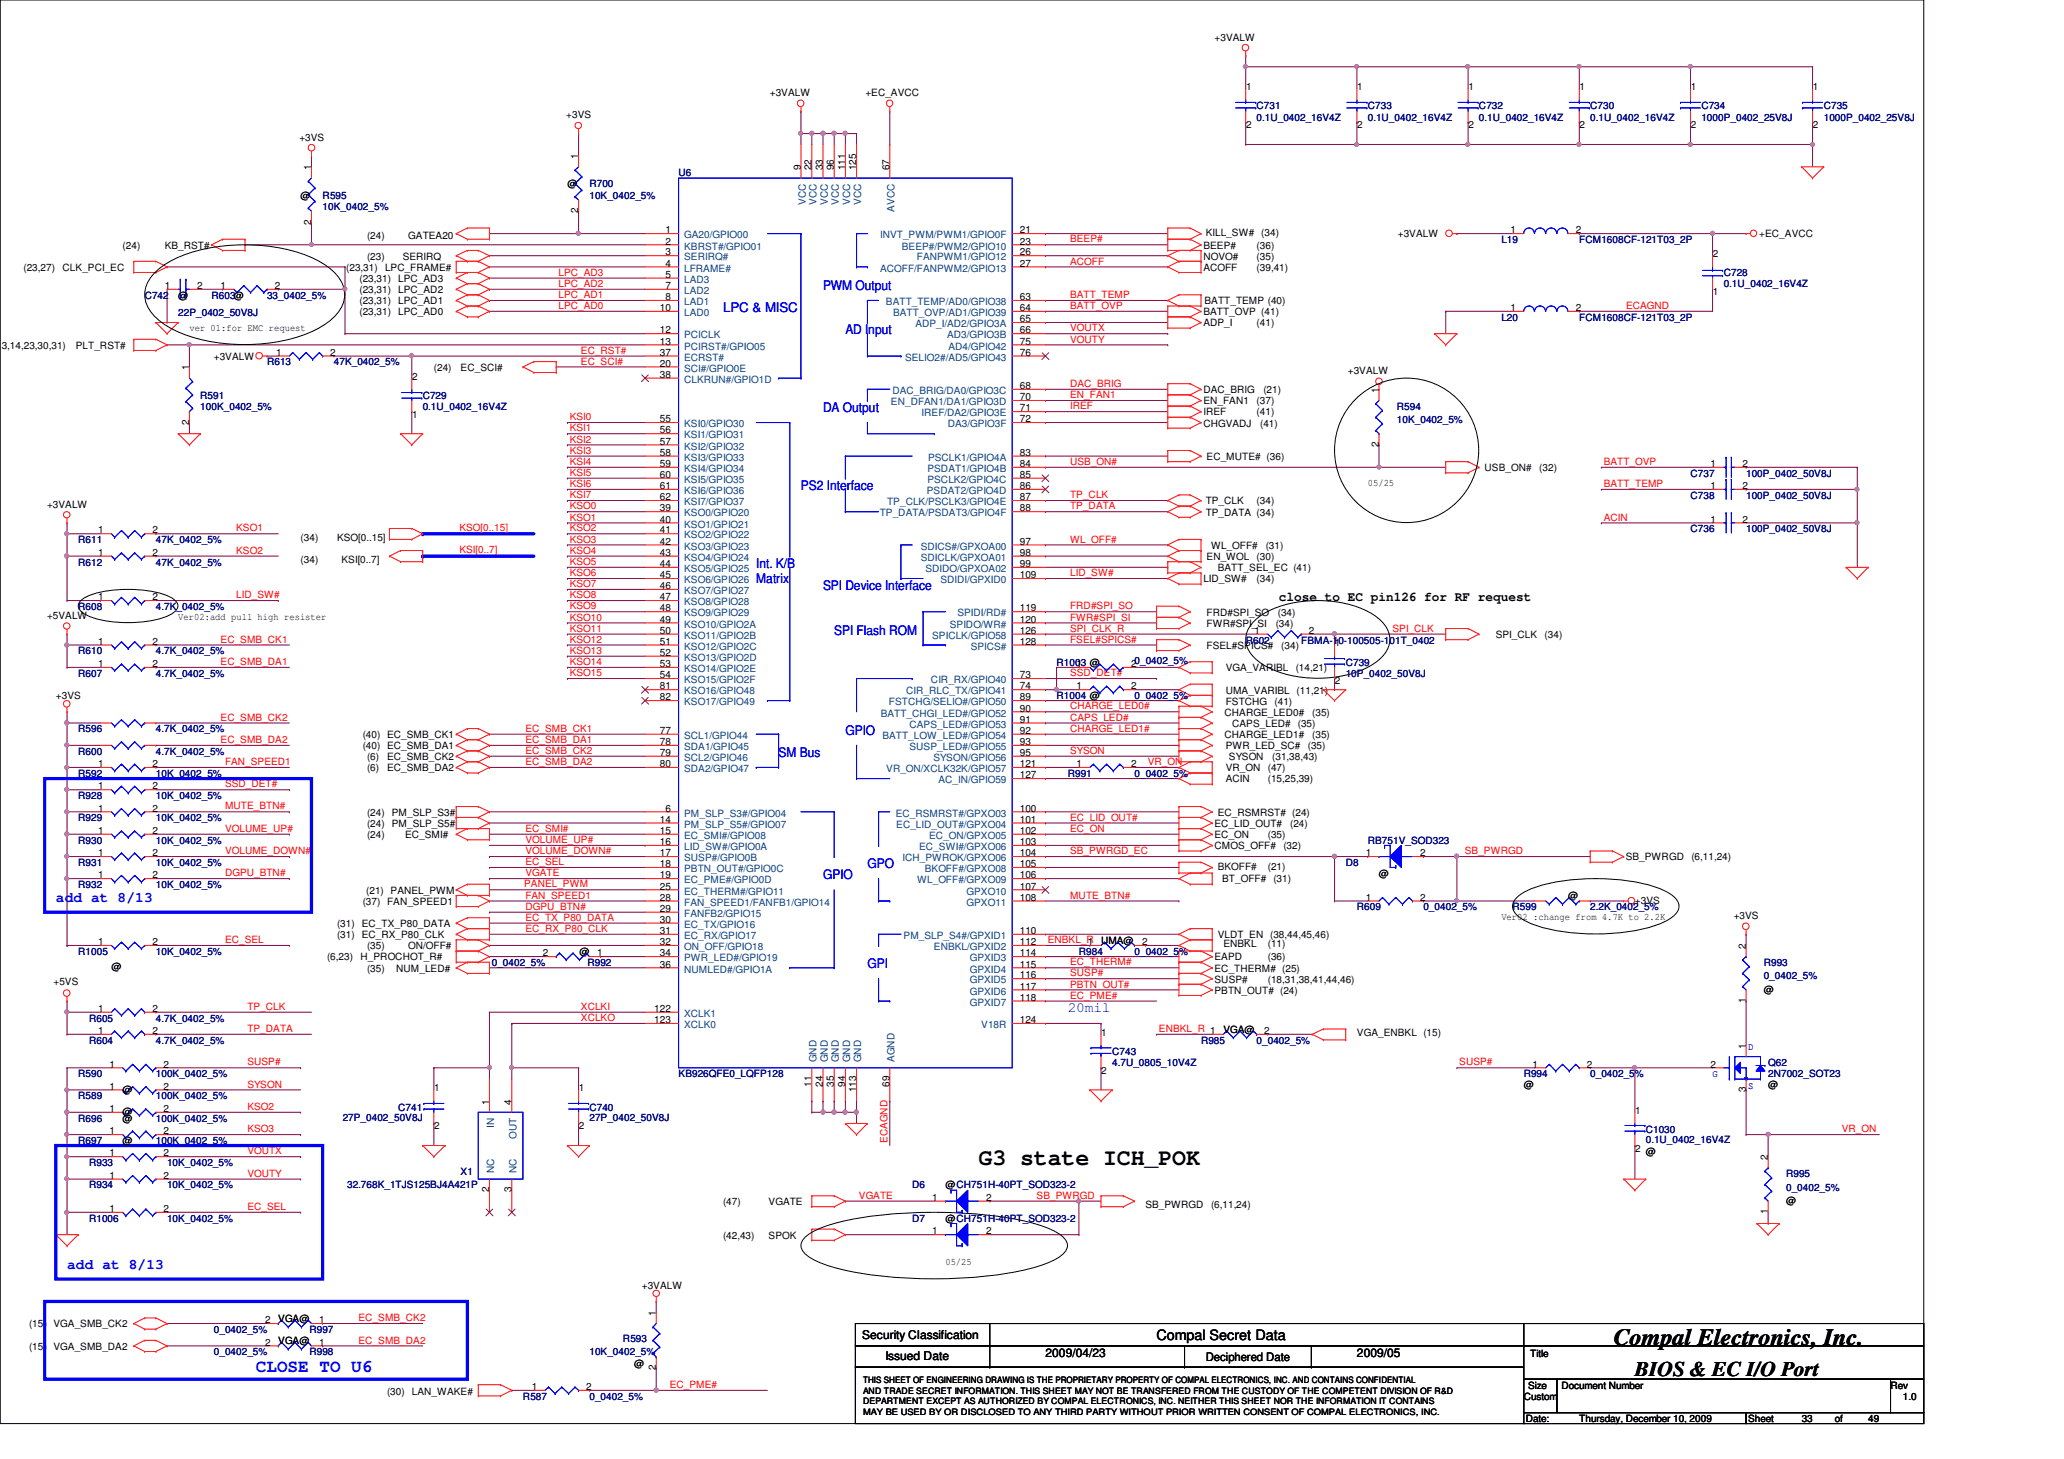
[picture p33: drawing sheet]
<svg xmlns="http://www.w3.org/2000/svg" width="297mm" height="210mm" viewBox="0 0 297 210" stroke-linecap="round" stroke-linejoin="round" font-family="sans-serif">
<defs><g id="words">
<g font-size="3.3">
<text x="140.8" y="167.6">G3 state ICH_POK</text>
<text x="232.2" y="193.5">Compal Electronics, Inc.</text>
</g>
<text font-size="3" x="235.3" y="198">BIOS &amp; EC I/O Port</text>
<text font-size="2.5" fill="#00f" x="36.8" y="197.3">CLOSE TO U6</text>
<g font-size="2.1" fill="#00f">
<text x="8" y="129.7">add at 8/13</text>
<text x="153.7" y="145.6">20mil</text>
<text x="9.6" y="182.5">add at 8/13</text>
</g>
<text font-size="2.1" x="166.5" y="192.8">Compal Secret Data</text>
<g font-size="1.9" fill="#00f">
<text x="118.4" y="41.7">PWM Output</text>
<text x="104.1" y="44.9">LPC &amp; MISC</text>
<text x="121.7" y="48.1">AD Input</text>
<text x="118.4" y="59.3">DA Output</text>
<text x="115.3" y="70.5">PS2 Interface</text>
<text x="108.8" y="81.7">Int. K/B</text>
<text x="108.8" y="83.9">Matrix</text>
<text x="118.4" y="84.9">SPI Device Interface</text>
<text x="120.1" y="91.3">SPI Flash ROM</text>
<text x="121.7" y="105.7">GPIO</text>
<text x="112.1" y="108.9">SM Bus</text>
<text x="124.8" y="124.9">GPO</text>
<text x="118.4" y="126.5">GPIO</text>
<text x="124.8" y="139.3">GPI</text>
</g>
<text font-size="1.9" x="184.1" y="86.4">close to EC pin126 for RF request</text>
<g font-size="1.7">
<text x="124.1" y="192.7">Security Classification</text>
<text x="127.4" y="195.7">Issued Date</text>
<text x="150.4" y="195.2">2009/04/23</text>
<text x="173.5" y="195.8">Deciphered Date</text>
<text x="195.3" y="195.2">2009/05</text>
</g>
<g font-size="1.4">
<text x="174.8" y="5.8">+3VALW</text>
<text x="81.5" y="17">+3VS</text>
<text x="110.8" y="13.8">+3VALW</text>
<text x="124.5" y="13.8">+EC_AVCC</text>
<text x="179.3" y="13">1</text>
<text x="195.3" y="13">1</text>
<text x="211.3" y="13">1</text>
<text x="227.3" y="13">1</text>
<text x="243.3" y="13">1</text>
<text x="260.9" y="13">1</text>
<text x="43.1" y="20.2">+3VS</text>
<text x="83.2" y="22.9" transform="rotate(-90 83.2 22.9)">1</text>
<text x="179.3" y="18.5">2</text>
<text x="195.3" y="18.5">2</text>
<text x="211.3" y="18.5">2</text>
<text x="227.3" y="18.5">2</text>
<text x="243.3" y="18.5">2</text>
<text x="260.9" y="18.5">2</text>
<text x="43.3" y="28.6">@</text>
<text x="44.8" y="24.5" transform="rotate(-90 44.8 24.5)">1</text>
<text x="81.7" y="27">@</text>
<text x="115.2" y="24.5" transform="rotate(-90 115.2 24.5)">9</text>
<text x="116.8" y="24.5" transform="rotate(-90 116.8 24.5)">22</text>
<text x="118.4" y="24.5" transform="rotate(-90 118.4 24.5)">33</text>
<text x="120" y="24.5" transform="rotate(-90 120 24.5)">96</text>
<text x="121.6" y="24.5" transform="rotate(-90 121.6 24.5)">111</text>
<text x="123.2" y="24.5" transform="rotate(-90 123.2 24.5)">125</text>
<text x="128" y="24.5" transform="rotate(-90 128 24.5)">67</text>
<text x="17.6" y="35.8">(24)</text>
<text x="23.7" y="35.8">KB_RST#</text>
<text x="44.8" y="32.3" transform="rotate(-90 44.8 32.3)">2</text>
<text x="52.8" y="34.3">(24)</text>
<text x="58.8" y="34.3">GATEA20</text>
<text x="83.2" y="30.7" transform="rotate(-90 83.2 30.7)">2</text>
<text x="95.8" y="33.6">1</text>
<text x="95.8" y="35.2">2</text>
<text x="146.8" y="33.6">21</text>
<text x="146.8" y="35.2">23</text>
<text x="173.2" y="35.8">BEEP#</text>
<text x="173.5" y="34">KILL_SW#</text>
<text x="180.8" y="35.8">(36)</text>
<text x="181.5" y="34">(34)</text>
<text x="201.2" y="34.2">+3VALW</text>
<text x="217.4" y="33.6">1</text>
<text x="226.8" y="33.6">2</text>
<text x="253.2" y="34.2">+EC_AVCC</text>
<text x="3.4" y="38.9">(23,27)</text>
<text x="9" y="38.9">CLK_PCI_EC</text>
<text x="23.7" y="41.6">1</text>
<text x="28.4" y="41.6">2</text>
<text x="31.7" y="41.6">1</text>
<text x="39.5" y="41.6">2</text>
<text x="49.8" y="38.9">(23,31)</text>
<text x="51.7" y="40.6">(23,31)</text>
<text x="52.8" y="37.4">(23)</text>
<text x="55.4" y="38.9">LPC_FRAME#</text>
<text x="57.3" y="40.6">LPC_AD3</text>
<text x="58" y="37.4">SERIRQ</text>
<text x="95.8" y="36.7">3</text>
<text x="95.8" y="38.4">4</text>
<text x="95.8" y="40">5</text>
<text x="95.8" y="41.6">7</text>
<text x="146.8" y="36.7">26</text>
<text x="146.8" y="38.4">27</text>
<text x="173.2" y="37.4">NOVO#</text>
<text x="173.2" y="38.9">ACOFF</text>
<text x="180.8" y="37.4">(35)</text>
<text x="180.8" y="38.9">(39,41)</text>
<text x="246.5" y="37">2</text>
<text x="25.7" y="43">@</text>
<text x="27.3" y="47.6">ver 01:for EMC request</text>
<text x="51.7" y="45.4">(23,31)</text>
<text x="51.7" y="43.8">(23,31)</text>
<text x="51.7" y="42.2">(23,31)</text>
<text x="57.3" y="45.4">LPC_AD0</text>
<text x="57.3" y="43.8">LPC_AD1</text>
<text x="57.3" y="42.2">LPC_AD2</text>
<text x="95" y="44.7">10</text>
<text x="95" y="48">12</text>
<text x="95.8" y="43.2">8</text>
<text x="146.8" y="43.2">63</text>
<text x="146.8" y="44.7">64</text>
<text x="146.8" y="46.4">65</text>
<text x="146.8" y="48">66</text>
<text x="173.2" y="45.4">BATT_OVP (41)</text>
<text x="173.2" y="46.9">ADP_I</text>
<text x="173.4" y="43.8">BATT_TEMP (40)</text>
<text x="180.8" y="46.9">(41)</text>
<text x="217.4" y="44.7">1</text>
<text x="226.8" y="44.7">2</text>
<text x="246.5" y="42.5">1</text>
<text x="-.9" y="50.2">,13,14,23,30,31)</text>
<text x="10.9" y="50.2">PLT_RST#</text>
<text x="27.2" y="53.3" transform="rotate(-90 27.2 53.3)">1</text>
<text x="30.8" y="51.8">+3VALW</text>
<text x="39.7" y="51.2">1</text>
<text x="47.5" y="51.2">2</text>
<text x="62.4" y="53.4">(24)</text>
<text x="66.3" y="53.4">EC_SCI#</text>
<text x="95" y="49.6">13</text>
<text x="95" y="52.7">20</text>
<text x="95" y="51.2">37</text>
<text x="146.8" y="49.6">75</text>
<text x="146.8" y="51.2">76</text>
<text x="194" y="53.8">+3VALW</text>
<text x="59.3" y="54.6">2</text>
<text x="95" y="54.4">38</text>
<text x="146.8" y="56">68</text>
<text x="146.8" y="57.6">70</text>
<text x="146.8" y="59.2">71</text>
<text x="173.2" y="59.8">IREF</text>
<text x="173.2" y="58.2">EN_FAN1</text>
<text x="173.2" y="56.6">DAC_BRIG</text>
<text x="180.8" y="58.2">(37)</text>
<text x="180.8" y="59.8">(41)</text>
<text x="181.8" y="56.6">(21)</text>
<text x="198.4" y="56.5" transform="rotate(-90 198.4 56.5)">1</text>
<text x="27.2" y="61.1" transform="rotate(-90 27.2 61.1)">2</text>
<text x="59.3" y="60.1">1</text>
<text x="95" y="60.7">55</text>
<text x="95" y="62.4">56</text>
<text x="95" y="64">57</text>
<text x="95" y="65.6">58</text>
<text x="146.8" y="60.7">72</text>
<text x="146.8" y="65.6">83</text>
<text x="173.2" y="61.4">CHGVADJ</text>
<text x="181.4" y="61.4">(41)</text>
<text x="198.4" y="64.3" transform="rotate(-90 198.4 64.3)">2</text>
<text x="95" y="67.2">59</text>
<text x="95" y="68.7">60</text>
<text x="95" y="70.4">61</text>
<text x="95" y="72">62</text>
<text x="146.8" y="67.2">84</text>
<text x="146.8" y="68.7">85</text>
<text x="146.8" y="70.4">86</text>
<text x="146.8" y="72">87</text>
<text x="173.6" y="66.2">EC_MUTE# (36)</text>
<text x="196.8" y="70">05/25</text>
<text x="213.7" y="67.8">USB_ON#</text>
<text x="221.5" y="67.8">(32)</text>
<text x="246.2" y="67.2">1</text>
<text x="246.2" y="70.4">1</text>
<text x="250.8" y="67.2">2</text>
<text x="250.8" y="70.4">2</text>
<text x="6.8" y="73">+3VALW</text>
<text x="14.1" y="76.8">1</text>
<text x="21.9" y="76.8">2</text>
<text x="43.3" y="77.9">(34)</text>
<text x="48.5" y="77.9">KSO[0..15]</text>
<text x="95" y="73.6">39</text>
<text x="95" y="75.2">40</text>
<text x="95" y="76.8">41</text>
<text x="146.8" y="73.6">88</text>
<text x="173.5" y="72.6">TP_CLK</text>
<text x="173.5" y="74.2">TP_DATA (34)</text>
<text x="180.8" y="72.6">(34)</text>
<text x="246.2" y="75.2">1</text>
<text x="250.8" y="75.2">2</text>
<text x="14.1" y="80">1</text>
<text x="21.9" y="80">2</text>
<text x="43.3" y="81">(34)</text>
<text x="49.1" y="81">KSI[0..7]</text>
<text x="95" y="78.4">42</text>
<text x="95" y="80">43</text>
<text x="95" y="81.6">44</text>
<text x="95" y="83.2">45</text>
<text x="146.8" y="78.4">97</text>
<text x="146.8" y="80">98</text>
<text x="146.8" y="81.6">99</text>
<text x="146.8" y="83.2">109</text>
<text x="173.2" y="83.8">LID_SW#</text>
<text x="173.6" y="80.6">EN_WOL</text>
<text x="174.3" y="79">WL_OFF#</text>
<text x="175.3" y="82.2">BATT_SEL_EC (41)</text>
<text x="180.8" y="83.8">(34)</text>
<text x="180.8" y="80.6">(30)</text>
<text x="182.2" y="79">(31)</text>
<text x="6.8" y="89">+5VALW</text>
<text x="14.1" y="86.4">1</text>
<text x="21.9" y="86.4">2</text>
<text x="25.7" y="89.2">Ver02:add pull high resister</text>
<text x="95" y="84.8">46</text>
<text x="95" y="86.4">47</text>
<text x="95" y="88">48</text>
<text x="95" y="89.6">49</text>
<text x="146.8" y="88">119</text>
<text x="146.8" y="89.6">120</text>
<text x="173.6" y="88.6">FRD#SPI_SO</text>
<text x="183.9" y="88.6">(34)</text>
<text x="14.1" y="96">1</text>
<text x="14.1" y="92.8">1</text>
<text x="21.9" y="96">2</text>
<text x="21.9" y="92.8">2</text>
<text x="95" y="91.2">50</text>
<text x="95" y="92.8">51</text>
<text x="95" y="94.4">52</text>
<text x="95" y="96">53</text>
<text x="146.8" y="91.2">126</text>
<text x="146.8" y="92.8">128</text>
<text x="154.9" y="96">1</text>
<text x="162.8" y="96">2</text>
<text x="173.6" y="93.4">FSEL#SPICS#</text>
<text x="173.6" y="90.2">FWR#SPI_SI</text>
<text x="180.5" y="91.2">1</text>
<text x="183.6" y="90.2">(34)</text>
<text x="184.4" y="93.4">(34)</text>
<text x="188.4" y="91.2">2</text>
<text x="192.1" y="93">1</text>
<text x="215.3" y="91.8">SPI_CLK</text>
<text x="222.3" y="91.8">(34)</text>
<text x="8" y="100.6">+3VS</text>
<text x="95" y="97.6">54</text>
<text x="95" y="99.2">81</text>
<text x="95" y="100.8">82</text>
<text x="146.8" y="97.6">73</text>
<text x="146.8" y="99.2">74</text>
<text x="146.8" y="100.8">89</text>
<text x="154.9" y="99.2">1</text>
<text x="162.8" y="99.2">2</text>
<text x="176.4" y="101.4">FSTCHG</text>
<text x="176.4" y="99.8">UMA_VARIBL (11,21)</text>
<text x="176.4" y="96.6">VGA_VARIBL</text>
<text x="183.4" y="101.4">(41)</text>
<text x="186.5" y="96.6">(14,21)</text>
<text x="192.1" y="98.5">2</text>
<text x="52.2" y="106.2">(40) EC_SMB_CK1</text>
<text x="52.2" y="107.8">(40) EC_SMB_DA1</text>
<text x="95" y="105.6">77</text>
<text x="95" y="107.2">78</text>
<text x="146.8" y="102.4">90</text>
<text x="146.8" y="104">91</text>
<text x="146.8" y="105.6">92</text>
<text x="146.8" y="107.2">93</text>
<text x="176.2" y="106.2">CHARGE_LED1#</text>
<text x="176.2" y="103">CHARGE_LED0#</text>
<text x="176.4" y="107.8">PWR_LED_SC#</text>
<text x="177.3" y="104.6">CAPS_LED#</text>
<text x="186.8" y="104.6">(35)</text>
<text x="188.2" y="107.8">(35)</text>
<text x="188.8" y="106.2">(35)</text>
<text x="188.8" y="103">(35)</text>
<text x="14.1" y="110.4">1</text>
<text x="14.1" y="113.6">1</text>
<text x="21.9" y="110.4">2</text>
<text x="21.9" y="113.6">2</text>
<text x="52.8" y="111">(6)</text>
<text x="52.8" y="109.4">(6)</text>
<text x="55.7" y="111">EC_SMB_DA2</text>
<text x="55.7" y="109.4">EC_SMB_CK2</text>
<text x="95" y="108.8">79</text>
<text x="95" y="110.4">80</text>
<text x="146.8" y="108.8">95</text>
<text x="146.8" y="110.4">121</text>
<text x="146.8" y="112">127</text>
<text x="154.9" y="110.4">1</text>
<text x="162.8" y="110.4">2</text>
<text x="176.4" y="112.6">ACIN</text>
<text x="176.4" y="111">VR_ON</text>
<text x="176.9" y="109.4">SYSON</text>
<text x="182.5" y="111">(47)</text>
<text x="182.5" y="112.6">(15,25,39)</text>
<text x="183.1" y="109.4">(31,38,43)</text>
<text x="14.1" y="120">1</text>
<text x="14.1" y="116.8">1</text>
<text x="21.9" y="120">2</text>
<text x="21.9" y="116.8">2</text>
<text x="52.8" y="117.4">(24) PM_SLP_S3#</text>
<text x="52.8" y="119">(24) PM_SLP_S5#</text>
<text x="95" y="118.4">14</text>
<text x="95" y="120">15</text>
<text x="95.8" y="116.8">6</text>
<text x="146.8" y="116.8">100</text>
<text x="146.8" y="118.4">101</text>
<text x="146.8" y="120">102</text>
<text x="174.8" y="119">EC_LID_OUT#</text>
<text x="175.3" y="117.4">EC_RSMRST# (24)</text>
<text x="185.7" y="119">(24)</text>
<text x="14.1" y="123.2">1</text>
<text x="21.9" y="123.2">2</text>
<text x="52.8" y="120.6">(24)</text>
<text x="58.3" y="120.6">EC_SMI#</text>
<text x="95" y="121.6">16</text>
<text x="95" y="123.2">17</text>
<text x="95" y="124.8">18</text>
<text x="146.8" y="121.6">103</text>
<text x="146.8" y="123.2">104</text>
<text x="146.8" y="124.8">105</text>
<text x="174.8" y="120.6">EC_ON</text>
<text x="174.8" y="122.2">CMOS_OFF#</text>
<text x="175.3" y="125.2">BKOFF#</text>
<text x="182.5" y="120.6">(35)</text>
<text x="182.5" y="125.2">(21)</text>
<text x="184.7" y="122.2">(32)</text>
<text x="196.6" y="123.2">1</text>
<text x="204.4" y="123.2">2</text>
<text x="234" y="123.8">SB_PWRGD</text>
<text x="243.4" y="123.8">(6,11,24)</text>
<text x="14.1" y="126.4">1</text>
<text x="21.9" y="126.4">2</text>
<text x="52.2" y="130.2">(37) FAN_SPEED1</text>
<text x="52.7" y="128.6">(21) PANEL_PWM</text>
<text x="95" y="126.4">19</text>
<text x="95" y="128">25</text>
<text x="95" y="129.6">28</text>
<text x="95" y="131.2">29</text>
<text x="146.8" y="126.4">106</text>
<text x="146.8" y="128">107</text>
<text x="146.8" y="129.6">108</text>
<text x="175.9" y="127">BT_OFF#</text>
<text x="183.3" y="127">(31)</text>
<text x="196.6" y="129.6">1</text>
<text x="198.5" y="126.2">@</text>
<text x="204.4" y="129.6">2</text>
<text x="225.7" y="129.4">@</text>
<text x="235.3" y="130">+3VS</text>
<text x="14.1" y="136">1</text>
<text x="21.9" y="136">2</text>
<text x="48.5" y="133.4">(31) EC_TX_P80_DATA</text>
<text x="48.5" y="135">(31) EC_RX_P80_CLK</text>
<text x="52.8" y="136.6">(35)</text>
<text x="58.8" y="136.6">ON/OFF#</text>
<text x="78.1" y="137.6">2</text>
<text x="83.4" y="137.4">@</text>
<text x="85.9" y="137.6">1</text>
<text x="95" y="132.8">30</text>
<text x="95" y="134.4">31</text>
<text x="95" y="136">32</text>
<text x="95" y="137.6">34</text>
<text x="146.8" y="134.4">110</text>
<text x="146.8" y="136">112</text>
<text x="146.8" y="137.6">114</text>
<text x="156.5" y="136">1</text>
<text x="158.5" y="135.8">UMA@</text>
<text x="164.4" y="136">2</text>
<text x="175.3" y="135">VLDT_EN (38,44,45,46)</text>
<text x="176.1" y="136.3">ENBKL</text>
<text x="182.5" y="136.3">(11)</text>
<text x="216.1" y="132.4">Ver02 :change from 4.7K to 2.2K</text>
<text x="249.5" y="132.2">+3VS</text>
<text x="251.2" y="136.5" transform="rotate(-90 251.2 136.5)">2</text>
<text x="7.7" y="141.7">+5VS</text>
<text x="16" y="139.6">@</text>
<text x="47.1" y="138.2">(6,23)</text>
<text x="51.9" y="138.2">H_PROCHOT_R#</text>
<text x="52.8" y="139.8">(35)</text>
<text x="57" y="139.8">NUM_LED#</text>
<text x="95" y="139.2">36</text>
<text x="146.8" y="139.2">115</text>
<text x="146.8" y="140.8">116</text>
<text x="146.8" y="142.4">117</text>
<text x="146.8" y="144">118</text>
<text x="174.8" y="143">PBTN_OUT# (24)</text>
<text x="174.8" y="141.4">SUSP#</text>
<text x="174.8" y="139.8">EC_THERM# (25)</text>
<text x="174.8" y="138.2">EAPD</text>
<text x="182.5" y="141.4">(18,31,38,41,44,46)</text>
<text x="182.5" y="138.2">(36)</text>
<text x="253.8" y="142.8">@</text>
<text x="14.1" y="148.8">1</text>
<text x="14.1" y="145.6">1</text>
<text x="21.9" y="148.8">2</text>
<text x="21.9" y="145.6">2</text>
<text x="94.1" y="145.6">122</text>
<text x="94.1" y="147.2">123</text>
<text x="146.8" y="147.2">124</text>
<text x="158.5" y="149">1</text>
<text x="176.1" y="148.6">VGA@</text>
<text x="181.9" y="148.8">2</text>
<text x="195.3" y="149.1">VGA_ENBKL (15)</text>
<text x="251.2" y="144.3" transform="rotate(-90 251.2 144.3)">1</text>
<text x="15.7" y="153.6">1</text>
<text x="23.5" y="153.6">2</text>
<text x="158.5" y="154.5">2</text>
<text x="220.6" y="153.6">1</text>
<text x="228.4" y="153.6">2</text>
<text x="246.2" y="153.6">2</text>
<text x="251.2" y="150.9" transform="rotate(-90 251.2 150.9)">1</text>
<text x="15.7" y="160">1</text>
<text x="15.7" y="156.8">1</text>
<text x="17.6" y="161.4">@</text>
<text x="17.6" y="160.4">@</text>
<text x="17.6" y="157.2">@</text>
<text x="23.5" y="160">2</text>
<text x="23.5" y="156.8">2</text>
<text x="62.5" y="157">1</text>
<text x="70.4" y="158.9" transform="rotate(-90 70.4 158.9)">1</text>
<text x="73.6" y="158.9" transform="rotate(-90 73.6 158.9)">4</text>
<text x="83.3" y="157">1</text>
<text x="116.8" y="156.3" transform="rotate(-90 116.8 156.3)">11</text>
<text x="118.4" y="156.3" transform="rotate(-90 118.4 156.3)">24</text>
<text x="120" y="156.3" transform="rotate(-90 120 156.3)">35</text>
<text x="121.6" y="156.3" transform="rotate(-90 121.6 156.3)">94</text>
<text x="123.2" y="157.1" transform="rotate(-90 123.2 157.1)">113</text>
<text x="128" y="156.3" transform="rotate(-90 128 156.3)">69</text>
<text x="219.3" y="156.6">@</text>
<text x="235.3" y="160.2">1</text>
<text x="251.2" y="157.1" transform="rotate(-90 251.2 157.1)">3</text>
<text x="254.5" y="156.6">@</text>
<text x="15.7" y="166.4">1</text>
<text x="15.7" y="163.2">1</text>
<text x="17.6" y="164.6">@</text>
<text x="23.5" y="166.4">2</text>
<text x="23.5" y="163.2">2</text>
<text x="62.5" y="162.5">2</text>
<text x="83.3" y="162.5">2</text>
<text x="235.3" y="165.7">2</text>
<text x="236.9" y="166.2">@</text>
<text x="254.4" y="166.9" transform="rotate(-90 254.4 166.9)">2</text>
<text x="15.7" y="169.6">1</text>
<text x="23.5" y="169.6">2</text>
<text x="70.4" y="171.5" transform="rotate(-90 70.4 171.5)">2</text>
<text x="73.6" y="171.5" transform="rotate(-90 73.6 171.5)">3</text>
<text x="104.1" y="173.4">(47)</text>
<text x="110.6" y="173.4">VGATE</text>
<text x="134.2" y="172.8">1</text>
<text x="136.1" y="171">@CH751H-40PT_SOD323-2</text>
<text x="141.9" y="172.8">2</text>
<text x="164.8" y="173.9">SB_PWRGD</text>
<text x="174.3" y="173.9">(6,11,24)</text>
<text x="257" y="173.2">@</text>
<text x="15.7" y="174.4">1</text>
<text x="23.5" y="174.4">2</text>
<text x="104.1" y="178.2">(42,43)</text>
<text x="110.6" y="178.2">SPOK</text>
<text x="134.2" y="177.6">1</text>
<text x="136.1" y="175.8">@CH751H-40PT_SOD323-2</text>
<text x="141.9" y="177.6">2</text>
<text x="254.4" y="174.7" transform="rotate(-90 254.4 174.7)">1</text>
<text x="92.4" y="185.4">+3VALW</text>
<text x="136.1" y="182">05/25</text>
<text x="4.2" y="191">(15)</text>
<text x="7.7" y="191">VGA_SMB_CK2</text>
<text x="38.1" y="190.4">2</text>
<text x="40" y="190.2">VGA@</text>
<text x="45.9" y="190.4">1</text>
<text x="94.4" y="189.3" transform="rotate(-90 94.4 189.3)">1</text>
<text x="4.2" y="194.2">(15)</text>
<text x="7.7" y="194.2">VGA_SMB_DA2</text>
<text x="38.1" y="193.6">2</text>
<text x="40" y="193.4">VGA@</text>
<text x="45.9" y="193.6">1</text>
<text x="91.3" y="196.6">@</text>
<text x="94.4" y="197.1" transform="rotate(-90 94.4 197.1)">2</text>
<text x="220.2" y="195.2">Title</text>
<text x="55.7" y="200.7">(30) LAN_WAKE#</text>
<text x="76.5" y="200">1</text>
<text x="84.4" y="200">2</text>
<text x="219.3" y="201.4">Custom</text>
<text x="219.9" y="199.8">Size</text>
<text x="224.7" y="199.8">Document Number</text>
<text x="272.1" y="199.8">Rev</text>
<text x="273.9" y="201.4">1.0</text>
<text x="219.6" y="204.6">Date:</text>
<text x="227.3" y="204.6">Thursday, December 10, 2009</text>
<text x="251.6" y="204.6">Sheet</text>
<text x="259.3" y="204.6">33</text>
<text x="264.1" y="204.6">of</text>
<text x="268.9" y="204.6">49</text>
</g>
<g font-size="1.4" fill="#000080">
<text x="180.8" y="15.7">C731</text>
<text x="180.8" y="17.4">0.1U_0402_16V4Z</text>
<text x="196.8" y="15.7">C733</text>
<text x="196.8" y="17.4">0.1U_0402_16V4Z</text>
<text x="212.8" y="15.7">C732</text>
<text x="212.8" y="17.4">0.1U_0402_16V4Z</text>
<text x="228.9" y="15.7">C730</text>
<text x="228.9" y="17.4">0.1U_0402_16V4Z</text>
<text x="244.9" y="15.7">C734</text>
<text x="244.9" y="17.4">1000P_0402_25V8J</text>
<text x="262.5" y="15.7">C735</text>
<text x="262.5" y="17.4">1000P_0402_25V8J</text>
<text x="46.4" y="28.6">R595</text>
<text x="84.8" y="27">R700</text>
<text x="84.8" y="28.6">10K_0402_5%</text>
<text x="97.7" y="25.4">U6</text>
<text x="46.4" y="30.1">10K_0402_5%</text>
<text x="216.1" y="35">L19</text>
<text x="227.3" y="35">FCM1608CF-121T03_2P</text>
<text x="248.1" y="39.8">C728</text>
<text x="248.1" y="41.4">0.1U_0402_16V4Z</text>
<text x="20.8" y="43">C742</text>
<text x="25.7" y="45.5">22P_0402_50V8J</text>
<text x="30.4" y="43">R603@</text>
<text x="38.4" y="43">33_0402_5%</text>
<text x="216.1" y="46.1">L20</text>
<text x="227.3" y="46.1">FCM1608CF-121T03_2P</text>
<text x="38.4" y="52.6">R613</text>
<text x="48" y="52.6">47K_0402_5%</text>
<text x="28.8" y="57.4">R591</text>
<text x="28.8" y="59">100K_0402_5%</text>
<text x="60.8" y="57.4">C729</text>
<text x="60.8" y="59">0.1U_0402_16V4Z</text>
<text x="201" y="59">R594</text>
<text x="201" y="60.9">10K_0402_5%</text>
<text x="243.3" y="68.6">C737</text>
<text x="243.3" y="71.8">C738</text>
<text x="251.3" y="68.6">100P_0402_50V8J</text>
<text x="251.3" y="71.8">100P_0402_50V8J</text>
<text x="243.3" y="76.6">C736</text>
<text x="251.3" y="76.6">100P_0402_50V8J</text>
<text x="11.3" y="81.4">R612</text>
<text x="11.3" y="78.1">R611</text>
<text x="22.4" y="81.4">47K_0402_5%</text>
<text x="22.4" y="78.1">47K_0402_5%</text>
<text x="11.3" y="87.8">R608</text>
<text x="22.4" y="87.8">4.7K_0402_5%</text>
<text x="11.3" y="94.1">R610</text>
<text x="22.4" y="94.1">4.7K_0402_5%</text>
<text x="152.1" y="95.8">R1003 @</text>
<text x="163.3" y="95.5">0_0402_5%</text>
<text x="179.3" y="92.6">R602</text>
<text x="187.3" y="92.6">FBMA-10-100505-101T_0402</text>
<text x="193.7" y="95.8">C739</text>
<text x="11.3" y="97.4">R607</text>
<text x="22.4" y="97.4">4.7K_0402_5%</text>
<text x="152.1" y="100.6">R1004 @</text>
<text x="163.3" y="100.6">0_0402_5%</text>
<text x="193.7" y="97.4">10P_0402_50V8J</text>
<text x="11.3" y="105.4">R596</text>
<text x="22.4" y="105.4">4.7K_0402_5%</text>
<text x="11.3" y="111.8">R592</text>
<text x="11.3" y="108.6">R600</text>
<text x="22.4" y="111.8">10K_0402_5%</text>
<text x="22.4" y="108.6">4.7K_0402_5%</text>
<text x="153.7" y="111.8">R991</text>
<text x="163.3" y="111.8">0_0402_5%</text>
<text x="11.3" y="115">R928</text>
<text x="11.3" y="118.2">R929</text>
<text x="22.4" y="115">10K_0402_5%</text>
<text x="22.4" y="118.2">10K_0402_5%</text>
<text x="11.3" y="124.6">R931</text>
<text x="11.3" y="121.4">R930</text>
<text x="22.4" y="124.6">10K_0402_5%</text>
<text x="22.4" y="121.4">10K_0402_5%</text>
<text x="193.7" y="124.6">D8</text>
<text x="196.8" y="121.4">RB751V_SOD323</text>
<text x="11.3" y="127.8">R932</text>
<text x="22.4" y="127.8">10K_0402_5%</text>
<text x="195.3" y="131">R609</text>
<text x="204.8" y="131">0_0402_5%</text>
<text x="217.7" y="131">R599</text>
<text x="228.9" y="131">2.2K_0402_5%</text>
<text x="11.3" y="137.4">R1005</text>
<text x="22.4" y="137.4">10K_0402_5%</text>
<text x="155.3" y="137.4">R984</text>
<text x="163.3" y="137.4">0_0402_5%</text>
<text x="70.8" y="139">0_0402_5%</text>
<text x="84.5" y="139">R992</text>
<text x="253.8" y="139">R993</text>
<text x="253.8" y="140.9">0_0402_5%</text>
<text x="12.8" y="147">R605</text>
<text x="22.4" y="147">4.7K_0402_5%</text>
<text x="11.3" y="155">R590</text>
<text x="12.8" y="150.2">R604</text>
<text x="22.4" y="150.2">4.7K_0402_5%</text>
<text x="22.4" y="155">100K_0402_5%</text>
<text x="97.7" y="155">KB926QFE0_LQFP128</text>
<text x="160.1" y="151.8">C743</text>
<text x="160.1" y="153.4">4.7U_0805_10V4Z</text>
<text x="172.8" y="150.2">R985</text>
<text x="180.8" y="150.2">0_0402_5%</text>
<text x="219.3" y="155">R994</text>
<text x="228.9" y="155">0_0402_5%</text>
<text x="254.5" y="153.4">Q62</text>
<text x="254.5" y="155">2N7002_SOT23</text>
<text x="11.3" y="161.4">R696</text>
<text x="11.3" y="158.2">R589</text>
<text x="22.4" y="161.4">100K_0402_5%</text>
<text x="22.4" y="158.2">100K_0402_5%</text>
<text x="49.3" y="161.2">27P_0402_50V8J</text>
<text x="57.3" y="159.8">C741</text>
<text x="84.8" y="159.8">C740</text>
<text x="84.8" y="161.2">27P_0402_50V8J</text>
<text x="11.3" y="164.6">R697</text>
<text x="12.8" y="167.8">R933</text>
<text x="22.4" y="164.6">100K_0402_5%</text>
<text x="24" y="167.8">10K_0402_5%</text>
<text x="236.9" y="163">C1030</text>
<text x="236.9" y="164.4">0.1U_0402_16V4Z</text>
<text x="12.8" y="171">R934</text>
<text x="24" y="171">10K_0402_5%</text>
<text x="49.9" y="171">32.768K_1TJS125BJ4A421P</text>
<text x="66.3" y="169">X1</text>
<text x="131.3" y="171">D6</text>
<text x="257" y="169.4">R995</text>
<text x="257" y="171.3">0_0402_5%</text>
<text x="12.8" y="175.8">R1006</text>
<text x="24" y="175.8">10K_0402_5%</text>
<text x="131.3" y="175.8">D7</text>
<text x="30.8" y="191.8">0_0402_5%</text>
<text x="44.5" y="191.8">R997</text>
<text x="30.8" y="195">0_0402_5%</text>
<text x="44.5" y="195">R998</text>
<text x="84.8" y="195">10K_0402_5%</text>
<text x="89.7" y="193">R593</text>
<text x="75.3" y="201.4">R587</text>
<text x="84.8" y="201.4">0_0402_5%</text>
</g>
<g font-size="1.4" fill="#004080">
<text x="115.9" y="29.5" transform="rotate(-90 115.9 29.5)">VCC</text>
<text x="117.5" y="29.5" transform="rotate(-90 117.5 29.5)">VCC</text>
<text x="119.1" y="29.5" transform="rotate(-90 119.1 29.5)">VCC</text>
<text x="120.7" y="29.5" transform="rotate(-90 120.7 29.5)">VCC</text>
<text x="122.3" y="29.5" transform="rotate(-90 122.3 29.5)">VCC</text>
<text x="123.9" y="29.5" transform="rotate(-90 123.9 29.5)">VCC</text>
<text x="98.5" y="34.3">GA20/GPIO00</text>
<text x="98.5" y="35.9">KBRST#/GPIO01</text>
<text x="126.7" y="34.3">INVT_PWM/PWM1/GPIO0F</text>
<text x="128.7" y="30.5" transform="rotate(-90 128.7 30.5)">AVCC</text>
<text x="129.8" y="35.9">BEEP#/PWM2/GPIO10</text>
<text x="98.5" y="37.5">SERIRQ#</text>
<text x="98.5" y="39.1">LFRAME#</text>
<text x="98.5" y="40.7">LAD3</text>
<text x="126.7" y="39.1">ACOFF/FANPWM2/GPIO13</text>
<text x="131.9" y="37.5">FANPWM1/GPIO12</text>
<text x="98.5" y="42.3">LAD2</text>
<text x="98.5" y="43.9">LAD1</text>
<text x="98.5" y="45.5">LAD0</text>
<text x="127.5" y="43.9">BATT_TEMP/AD0/GPIO38</text>
<text x="128.5" y="45.5">BATT_OVP/AD1/GPIO39</text>
<text x="131.7" y="47.1">ADP_I/AD2/GPIO3A</text>
<text x="98.5" y="48.7">PCICLK</text>
<text x="98.5" y="50.3">PCIRST#/GPIO05</text>
<text x="98.5" y="53.5">SCI#/GPIO0E</text>
<text x="98.5" y="51.9">ECRST#</text>
<text x="130.3" y="51.9">SELIO2#/AD5/GPIO43</text>
<text x="136.3" y="48.7">AD3/GPIO3B</text>
<text x="136.5" y="50.3">AD4/GPIO42</text>
<text x="98.5" y="55.1">CLKRUN#/GPIO1D</text>
<text x="128.2" y="58.3">EN_DFAN1/DA1/GPIO3D</text>
<text x="128.4" y="56.7">DAC_BRIG/DA0/GPIO3C</text>
<text x="132.6" y="59.9">IREF/DA2/GPIO3E</text>
<text x="98.5" y="61.5">KSI0/GPIO30</text>
<text x="98.5" y="63.1">KSI1/GPIO31</text>
<text x="98.5" y="64.7">KSI2/GPIO32</text>
<text x="136.4" y="61.5">DA3/GPIO3F</text>
<text x="98.5" y="66.3">KSI3/GPIO33</text>
<text x="98.5" y="67.9">KSI4/GPIO34</text>
<text x="98.5" y="69.5">KSI5/GPIO35</text>
<text x="98.5" y="71.1">KSI6/GPIO36</text>
<text x="133.4" y="71.1">PSDAT2/GPIO4D</text>
<text x="133.5" y="67.9">PSDAT1/GPIO4B</text>
<text x="133.5" y="69.5">PSCLK2/GPIO4C</text>
<text x="133.6" y="66.3">PSCLK1/GPIO4A</text>
<text x="98.5" y="74.3">KSO0/GPIO20</text>
<text x="98.5" y="75.9">KSO1/GPIO21</text>
<text x="98.5" y="77.5">KSO2/GPIO22</text>
<text x="98.5" y="72.7">KSI7/GPIO37</text>
<text x="126.6" y="74.3">TP_DATA/PSDAT3/GPIO4F</text>
<text x="127.7" y="72.7">TP_CLK/PSCLK3/GPIO4E</text>
<text x="98.5" y="79.1">KSO3/GPIO23</text>
<text x="98.5" y="80.7">KSO4/GPIO24</text>
<text x="98.5" y="82.3">KSO5/GPIO25</text>
<text x="98.5" y="83.9">KSO6/GPIO26</text>
<text x="132.5" y="79.1">SDICS#/GPXOA00</text>
<text x="132.5" y="80.7">SDICLK/GPXOA01</text>
<text x="133.2" y="82.3">SDIDO/GPXOA02</text>
<text x="135.3" y="83.9">SDIDI/GPXID0</text>
<text x="98.5" y="85.5">KSO7/GPIO27</text>
<text x="98.5" y="87.1">KSO8/GPIO28</text>
<text x="98.5" y="88.7">KSO9/GPIO29</text>
<text x="137.8" y="88.7">SPIDI/RD#</text>
<text x="98.5" y="90.3">KSO10/GPIO2A</text>
<text x="98.5" y="91.9">KSO11/GPIO2B</text>
<text x="98.5" y="93.5">KSO12/GPIO2C</text>
<text x="98.5" y="95.1">KSO13/GPIO2D</text>
<text x="134.2" y="91.9">SPICLK/GPIO58</text>
<text x="136.7" y="90.3">SPIDO/WR#</text>
<text x="139.7" y="93.5">SPICS#</text>
<text x="98.5" y="96.7">KSO14/GPIO2E</text>
<text x="98.5" y="98.3">KSO15/GPIO2F</text>
<text x="98.5" y="99.9">KSO16/GPIO48</text>
<text x="98.5" y="101.5">KSO17/GPIO49</text>
<text x="127.9" y="101.5">FSTCHG/SELIO#/GPIO50</text>
<text x="130.4" y="99.9">CIR_RLC_TX/GPIO41</text>
<text x="134" y="98.3">CIR_RX/GPIO40</text>
<text x="98.5" y="106.3">SCL1/GPIO44</text>
<text x="98.5" y="107.9">SDA1/GPIO45</text>
<text x="126.7" y="103.1">BATT_CHGI_LED#/GPIO52</text>
<text x="127" y="106.3">BATT_LOW_LED#/GPIO54</text>
<text x="130.9" y="104.7">CAPS_LED#/GPIO53</text>
<text x="130.9" y="107.9">SUSP_LED#/GPIO55</text>
<text x="98.5" y="109.5">SCL2/GPIO46</text>
<text x="98.5" y="111.1">SDA2/GPIO47</text>
<text x="127.5" y="111.1">VR_ON/XCLK32K/GPIO57</text>
<text x="134.3" y="109.5">SYSON/GPIO56</text>
<text x="135" y="112.7">AC_IN/GPIO59</text>
<text x="98.5" y="117.5">PM_SLP_S3#/GPIO04</text>
<text x="98.5" y="119.1">PM_SLP_S5#/GPIO07</text>
<text x="128.9" y="117.5">EC_RSMRST#/GPXO03</text>
<text x="129" y="119.1">EC_LID_OUT#/GPXO04</text>
<text x="98.5" y="120.7">EC_SMI#/GPIO08</text>
<text x="98.5" y="122.3">LID_SW#/GPIO0A</text>
<text x="98.5" y="123.9">SUSP#/GPIO0B</text>
<text x="98.5" y="125.5">PBTN_OUT#/GPIO0C</text>
<text x="129.9" y="123.9">ICH_PWROK/GPXO06</text>
<text x="132.3" y="122.3">EC_SWI#/GPXO06</text>
<text x="133.1" y="125.5">BKOFF#/GPXO08</text>
<text x="133.7" y="120.7">EC_ON/GPXO05</text>
<text x="98.5" y="127.1">EC_PME#/GPIO0D</text>
<text x="98.5" y="128.7">EC_THERM#/GPIO11</text>
<text x="98.5" y="130.3">FAN_SPEED1/FANFB1/GPIO14</text>
<text x="98.5" y="131.9">FANFB2/GPIO15</text>
<text x="132" y="127.1">WL_OFF#/GPXO09</text>
<text x="139.1" y="128.7">GPXO10</text>
<text x="139.1" y="130.3">GPXO11</text>
<text x="98.5" y="133.5">EC_TX/GPIO16</text>
<text x="98.5" y="135.1">EC_RX/GPIO17</text>
<text x="98.5" y="136.7">ON_OFF/GPIO18</text>
<text x="130" y="135.1">PM_SLP_S4#/GPXID1</text>
<text x="134.4" y="136.7">ENBKL/GPXID2</text>
<text x="98.5" y="138.3">PWR_LED#/GPIO19</text>
<text x="98.5" y="139.9">NUMLED#/GPIO1A</text>
<text x="139.6" y="138.3">GPXID3</text>
<text x="139.6" y="139.9">GPXID4</text>
<text x="139.6" y="141.5">GPXID5</text>
<text x="139.6" y="143.1">GPXID6</text>
<text x="98.5" y="146.3">XCLK1</text>
<text x="98.5" y="147.9">XCLK0</text>
<text x="139.6" y="144.7">GPXID7</text>
<text x="141.2" y="147.9">V18R</text>
<text x="117.5" y="152.8" transform="rotate(-90 117.5 152.8)">GND</text>
<text x="119.1" y="152.8" transform="rotate(-90 119.1 152.8)">GND</text>
<text x="120.7" y="152.8" transform="rotate(-90 120.7 152.8)">GND</text>
<text x="122.3" y="152.8" transform="rotate(-90 122.3 152.8)">GND</text>
<text x="123.9" y="152.8" transform="rotate(-90 123.9 152.8)">GND</text>
<text x="128.7" y="152.8" transform="rotate(-90 128.7 152.8)">AGND</text>
<text x="71.1" y="162.3" transform="rotate(-90 71.1 162.3)">IN</text>
<text x="74.3" y="163.9" transform="rotate(-90 74.3 163.9)">OUT</text>
<text x="71.1" y="168.8" transform="rotate(-90 71.1 168.8)">NC</text>
<text x="74.3" y="168.8" transform="rotate(-90 74.3 168.8)">NC</text>
</g>
<g font-size="1.4" fill="#f00">
<text x="154" y="34.9">BEEP#</text>
<text x="80.4" y="39.7">LPC_AD3</text>
<text x="80.4" y="41.3">LPC_AD2</text>
<text x="154" y="38.1">ACOFF</text>
<text x="80.4" y="44.4">LPC_AD0</text>
<text x="80.4" y="42.9">LPC_AD1</text>
<text x="154" y="42.9">BATT_TEMP</text>
<text x="154" y="44.4">BATT_OVP</text>
<text x="154" y="47.7">VOUTX</text>
<text x="234" y="44.4">ECAGND</text>
<text x="83.6" y="50.9">EC_RST#</text>
<text x="83.6" y="52.5">EC_SCI#</text>
<text x="154" y="49.3">VOUTY</text>
<text x="154" y="58.9">IREF</text>
<text x="154" y="57.3">EN_FAN1</text>
<text x="154" y="55.7">DAC_BRIG</text>
<text x="82" y="60.5">KSI0</text>
<text x="82" y="62.1">KSI1</text>
<text x="82" y="63.7">KSI2</text>
<text x="82" y="65.3">KSI3</text>
<text x="82" y="66.9">KSI4</text>
<text x="82" y="68.5">KSI5</text>
<text x="82" y="70.1">KSI6</text>
<text x="82" y="71.7">KSI7</text>
<text x="154" y="71.7">TP_CLK</text>
<text x="154" y="66.9">USB_ON#</text>
<text x="230.8" y="66.9">BATT_OVP</text>
<text x="230.8" y="70.1">BATT_TEMP</text>
<text x="34" y="76.5">KSO1</text>
<text x="66.1" y="76.3">KSO[0..15]</text>
<text x="82" y="74.9">KSO1</text>
<text x="82" y="73.3">KSO0</text>
<text x="82" y="76.5">KSO2</text>
<text x="154" y="73.3">TP_DATA</text>
<text x="230.8" y="74.9">ACIN</text>
<text x="34" y="79.7">KSO2</text>
<text x="66.1" y="79.5">KSI[0..7]</text>
<text x="82" y="79.7">KSO4</text>
<text x="82" y="78.1">KSO3</text>
<text x="82" y="81.3">KSO5</text>
<text x="82" y="82.9">KSO6</text>
<text x="154" y="82.9">LID_SW#</text>
<text x="154" y="78.1">WL_OFF#</text>
<text x="34" y="86.1">LID_SW#</text>
<text x="82" y="84.5">KSO7</text>
<text x="82" y="86.1">KSO8</text>
<text x="82" y="89.3">KSO10</text>
<text x="82" y="87.7">KSO9</text>
<text x="154" y="89.3">FWR#SPI_SI</text>
<text x="154" y="87.7">FRD#SPI_SO</text>
<text x="31.7" y="92.5">EC_SMB_CK1</text>
<text x="31.7" y="95.7">EC_SMB_DA1</text>
<text x="82" y="90.9">KSO11</text>
<text x="82" y="92.5">KSO12</text>
<text x="82" y="94.1">KSO13</text>
<text x="82" y="95.7">KSO14</text>
<text x="154" y="92.5">FSEL#SPICS#</text>
<text x="154" y="90.9">SPI_CLK_R</text>
<text x="200.4" y="90.9">SPI_CLK</text>
<text x="82" y="97.3">KSO15</text>
<text x="154" y="97.3">SSD_DET#</text>
<text x="31.7" y="106.9">EC_SMB_DA2</text>
<text x="31.7" y="103.7">EC_SMB_CK2</text>
<text x="75.6" y="105.3">EC_SMB_CK1</text>
<text x="75.6" y="106.9">EC_SMB_DA1</text>
<text x="154" y="105.3">CHARGE_LED1#</text>
<text x="154" y="102.1">CHARGE_LED0#</text>
<text x="154" y="103.7">CAPS_LED#</text>
<text x="32.4" y="110.1">FAN_SPEED1</text>
<text x="32.4" y="113.3">SSD_DET#</text>
<text x="75.6" y="110.1">EC_SMB_DA2</text>
<text x="75.6" y="108.5">EC_SMB_CK2</text>
<text x="154" y="108.5">SYSON</text>
<text x="165.2" y="110.1">VR_ON</text>
<text x="32.4" y="116.5">MUTE_BTN#</text>
<text x="32.4" y="119.7">VOLUME_UP#</text>
<text x="75.6" y="119.7">EC_SMI#</text>
<text x="154" y="118.1">EC_LID_OUT#</text>
<text x="154" y="119.7">EC_ON</text>
<text x="32.4" y="122.9">VOLUME_DOWN#</text>
<text x="75.6" y="121.3">VOLUME_UP#</text>
<text x="75.6" y="122.9">VOLUME_DOWN#</text>
<text x="75.6" y="124.5">EC_SEL</text>
<text x="154" y="122.9">SB_PWRGD_EC</text>
<text x="210.8" y="122.9">SB_PWRGD</text>
<text x="32.4" y="126.1">DGPU_BTN#</text>
<text x="75.4" y="127.7">PANEL_PWM</text>
<text x="75.6" y="129.3">FAN_SPEED1</text>
<text x="75.6" y="130.9">DGPU_BTN#</text>
<text x="75.6" y="126.1">VGATE</text>
<text x="154" y="129.3">MUTE_BTN#</text>
<text x="32.4" y="135.7">EC_SEL</text>
<text x="75.6" y="132.5">EC_TX_P80_DATA</text>
<text x="75.6" y="134.1">EC_RX_P80_CLK</text>
<text x="150.8" y="135.7">ENBKL_R</text>
<text x="154" y="143.7">EC_PME#</text>
<text x="154" y="140.5">SUSP#</text>
<text x="154" y="142.1">PBTN_OUT#</text>
<text x="154" y="138.9">EC_THERM#</text>
<text x="35.6" y="148.5">TP_DATA</text>
<text x="35.6" y="145.3">TP_CLK</text>
<text x="83.6" y="146.9">XCLKO</text>
<text x="83.6" y="145.3">XCLKI</text>
<text x="166.8" y="148.5">ENBKL_R 1</text>
<text x="35.6" y="153.3">SUSP#</text>
<text x="210" y="153.3">SUSP#</text>
<text x="35.6" y="156.5">SYSON</text>
<text x="35.6" y="159.7">KSO2</text>
<text x="35.6" y="162.9">KSO3</text>
<text x="35.6" y="166.1">VOUTX</text>
<text x="127.7" y="164.5" transform="rotate(-90 127.7 164.5)">ECAGND</text>
<text x="265" y="162.9">VR_ON</text>
<text x="35.6" y="169.3">VOUTY</text>
<text x="123.6" y="172.5">VGATE</text>
<text x="149.2" y="172.5">SB_PWRGD</text>
<text x="35.6" y="174.1">EC_SEL</text>
<text x="51.6" y="190.1">EC_SMB_CK2</text>
<text x="51.6" y="193.3">EC_SMB_DA2</text>
<text x="96.4" y="199.7">EC_PME#</text>
</g>
<g font-size="1.4" fill="#00f">
<text x="246.5" y="155">G</text>
<text x="251.6" y="151.1">D</text>
<text x="251.6" y="156.7">S</text>
</g>
<g font-size="1.3">
<text x="124.2" y="202">DEPARTMENT EXCEPT AS AUTHORIZED BY COMPAL ELECTRONICS, INC. NEITHER THIS SHEET NOR THE INFORMATION IT CONTAINS</text>
<text x="124.2" y="199">THIS SHEET OF ENGINEERING DRAWING IS THE PROPRIETARY PROPERTY OF COMPAL ELECTRONICS, INC. AND CONTAINS CONFIDENTIAL</text>
<text x="124.2" y="200.5">AND TRADE SECRET INFORMATION. THIS SHEET MAY NOT BE TRANSFERED FROM THE CUSTODY OF THE COMPETENT DIVISION OF R&amp;D</text>
<text x="124.2" y="203.5">MAY BE USED BY OR DISCLOSED TO ANY THIRD PARTY WITHOUT PRIOR WRITTEN CONSENT OF COMPAL ELECTRONICS, INC.</text>
</g>
</g></defs>
<path d="M0 0h276.9v204.8h-276.9z" fill="none" stroke="#000" stroke-width=".14"/>
<path d="M209.7 123.2h.1M209.7 123.2v6.4" fill="none" stroke="#800040" stroke-width=".14"/>
<circle cx="209.6" cy="123.2" r=".3" fill="#f0f"/>
<circle cx="209.6" cy="123.2" r=".3" fill="none" stroke="#f0f" stroke-width=".14"/>
<path d="M230.5 67.2h.1M230.5 67.2h16M251.3 67.2h.1M251.3 67.2h16M267.3 67.2h.1M267.3 75.2h.1M267.3 67.2v3.2M267.3 75.2v6.4M192.1 99.2h.1M192.1 97.6v1.6M150.4 107.2h19.3M169.7 107.2h.1" fill="none" stroke="#800040" stroke-width=".14"/>
<circle cx="267.2" cy="75.2" r=".3" fill="#f0f"/>
<circle cx="267.2" cy="75.2" r=".3" fill="none" stroke="#f0f" stroke-width=".14"/>
<path d="M115.3 19.2h.1M115.3 19.2v1.6M230.5 70.4h.1M230.5 70.4h16M251.3 70.4h.1M251.3 70.4h16" fill="none" stroke="#800040" stroke-width=".14"/>
<circle cx="115.2" cy="19.2" r=".3" fill="#f0f"/>
<circle cx="115.2" cy="19.2" r=".3" fill="none" stroke="#f0f" stroke-width=".14"/>
<path d="M9.6 76.8h.1M9.6 76.8v3.2M9.6 80h.1M9.6 80h4.8" fill="none" stroke="#800040" stroke-width=".14"/>
<circle cx="9.6" cy="80" r=".31" fill="#f0f"/>
<circle cx="9.6" cy="80" r=".31" fill="none" stroke="#f0f" stroke-width=".14"/>
<path d="M115.3 19.2h.1M115.3 16h.1M115.3 19.2h1.5M115.3 16v3.2M116.8 19.2h.1M116.8 19.2v1.6M123.3 19.2h.1M123.3 19.2v1.6" fill="none" stroke="#800040" stroke-width=".14"/>
<circle cx="116.8" cy="19.2" r=".3" fill="#f0f"/>
<circle cx="116.8" cy="19.2" r=".3" fill="none" stroke="#f0f" stroke-width=".14"/>
<path d="M227.3 9.6h.1M227.3 9.6h16M260.9 17.6h.1M260.9 17.6v3.2M211.3 20.8h.1M211.3 20.8h16" fill="none" stroke="#800040" stroke-width=".14"/>
<circle cx="211.2" cy="20.8" r=".3" fill="#f0f"/>
<circle cx="211.2" cy="20.8" r=".3" fill="none" stroke="#f0f" stroke-width=".14"/>
<path d="M211.3 17.6h.1M211.3 17.6v3.2h-16M195.3 20.8h.1" fill="none" stroke="#800040" stroke-width=".14"/>
<circle cx="195.2" cy="20.8" r=".3" fill="#f0f"/>
<circle cx="195.2" cy="20.8" r=".3" fill="none" stroke="#f0f" stroke-width=".14"/>
<path d="M179.3 17.6h.1M179.3 9.6h.1M179.3 17.6v3.2M179.3 9.6h16M195.3 17.6h.1M195.3 17.6v3.2h-16M179.3 20.8h.1M260.9 20.8h.1M260.9 20.8v3.2" fill="none" stroke="#800040" stroke-width=".14"/>
<circle cx="195.2" cy="9.6" r=".3" fill="#f0f"/>
<circle cx="195.2" cy="9.6" r=".3" fill="none" stroke="#f0f" stroke-width=".14"/>
<circle cx="179.2" cy="9.6" r=".3" fill="#f0f"/>
<circle cx="179.2" cy="9.6" r=".3" fill="none" stroke="#f0f" stroke-width=".14"/>
<path d="M179.3 9.6h.1M179.3 9.6v3.2M243.3 20.8h.1M243.3 20.8h17.6" fill="none" stroke="#800040" stroke-width=".14"/>
<circle cx="260.9" cy="20.8" r=".3" fill="#f0f"/>
<circle cx="260.9" cy="20.8" r=".3" fill="none" stroke="#f0f" stroke-width=".14"/>
<circle cx="243.2" cy="20.8" r=".3" fill="#f0f"/>
<circle cx="243.2" cy="20.8" r=".3" fill="none" stroke="#f0f" stroke-width=".14"/>
<path d="M243.3 17.6h.1M243.3 17.6v3.2h-16M227.3 20.8h.1" fill="none" stroke="#800040" stroke-width=".14"/>
<circle cx="227.2" cy="20.8" r=".3" fill="#f0f"/>
<circle cx="227.2" cy="20.8" r=".3" fill="none" stroke="#f0f" stroke-width=".14"/>
<path d="M227.3 17.6h.1M227.3 17.6v3.2M243.3 9.6h.1M243.3 9.6v3.2M243.3 9.6h17.6" fill="none" stroke="#800040" stroke-width=".14"/>
<circle cx="243.2" cy="9.6" r=".3" fill="#f0f"/>
<circle cx="243.2" cy="9.6" r=".3" fill="none" stroke="#f0f" stroke-width=".14"/>
<path d="M211.3 9.6h.1M211.3 9.6h16M227.3 9.6h.1M227.3 9.6v3.2" fill="none" stroke="#800040" stroke-width=".14"/>
<circle cx="227.2" cy="9.6" r=".3" fill="#f0f"/>
<circle cx="227.2" cy="9.6" r=".3" fill="none" stroke="#f0f" stroke-width=".14"/>
<circle cx="211.2" cy="9.6" r=".3" fill="#f0f"/>
<circle cx="211.2" cy="9.6" r=".3" fill="none" stroke="#f0f" stroke-width=".14"/>
<g fill="none" stroke="#800040" stroke-width=".14">
<path d="M116.8 19.2h.1M116.8 19.2h1.6M118.4 19.2h.1M118.4 19.2v1.6M179.3 8h.1M179.3 8v1.6M195.3 9.6h.1M195.3 9.6h16M195.3 9.6v3.2M211.3 9.6h.1M211.3 9.6v3.2M260.9 9.6h.1"/>
<path d="M260.9 9.6v3.2"/>
</g>
<circle cx="118.4" cy="19.2" r=".3" fill="#f0f"/>
<circle cx="118.4" cy="19.2" r=".3" fill="none" stroke="#f0f" stroke-width=".14"/>
<path d="M120.1 19.2h.1M120.1 19.2v1.6M120.1 19.2h1.6" fill="none" stroke="#800040" stroke-width=".14"/>
<circle cx="120" cy="19.2" r=".31" fill="#f0f"/>
<circle cx="120" cy="19.2" r=".31" fill="none" stroke="#f0f" stroke-width=".14"/>
<path d="M94.4 196.8h.1M94.4 196.8v3.2M73.7 200h.1M73.7 200h3.1M84.8 200h.1M84.8 200h25.6M94.4 200h.1" fill="none" stroke="#800040" stroke-width=".14"/>
<circle cx="94.4" cy="200" r=".31" fill="#f0f"/>
<circle cx="94.4" cy="200" r=".31" fill="none" stroke="#f0f" stroke-width=".14"/>
<path d="M121.7 19.2h.1M121.7 19.2v1.6" fill="none" stroke="#800040" stroke-width=".14"/>
<circle cx="121.6" cy="19.2" r=".3" fill="#f0f"/>
<circle cx="121.6" cy="19.2" r=".3" fill="none" stroke="#f0f" stroke-width=".14"/>
<g fill="none" stroke="#800040" stroke-width=".14">
<path d="M121.7 19.2h.1M121.7 19.2h1.6M246.5 33.6h.1M246.5 33.6v3.2M38.4 51.2h.1M38.4 51.2h1.6M48 51.2h.1M48 51.2h11.3M59.3 51.2h.1M59.3 59.2h.1M59.3 51.2v3.2M59.3 59.2v3.2"/>
<path d="M81.7 78.4h.1M81.7 75.2h.1M81.7 73.6h.1M81.7 76.8h.1M81.7 78.4h11.1M81.7 75.2h11.1M81.7 73.6h11.1M81.7 76.8h11.1M81.7 80h.1M81.7 84.8h.1M81.7 81.6h.1M81.7 83.2h.1"/>
<path d="M81.7 86.4h.1M81.7 91.2h.1M81.7 92.8h.1M81.7 89.6h.1M81.7 94.4h.1M81.7 88h.1M81.7 96h.1M81.7 97.6h.1M81.7 80h11.1M81.7 84.8h11.1M81.7 81.6h11.1M81.7 83.2h11.1"/>
<path d="M81.7 86.4h11.1M81.7 91.2h11.1M81.7 92.8h11.1M81.7 89.6h11.1M81.7 94.4h11.1M81.7 88h11.1M81.7 96h11.1M81.7 97.6h11.1M150.4 144h.1M150.4 144h16.1M94.4 187.2h.1M94.4 187.2v1.6"/>
</g>
<circle cx="246.5" cy="33.6" r=".3" fill="#f0f"/>
<circle cx="246.5" cy="33.6" r=".3" fill="none" stroke="#f0f" stroke-width=".14"/>
<g fill="none" stroke="#800040" stroke-width=".14">
<path d="M118.4 19.2h.1M118.4 19.2h1.7M128.1 16v4.8M128.1 20.8h.1M150.4 36.8h.1M150.4 36.8h17.7M209.7 33.6h.1M209.7 33.6h8M227.3 33.6h.1M227.3 33.6h24M246.5 33.6h.1M208.1 44.8h.1"/>
<path d="M208.1 44.8h9.6M208.1 44.8v3.2M227.3 44.8h.1M246.5 41.6h.1M246.5 41.6v3.2h-19.2M22.4 110.4h.1M22.4 110.4h19.3M70.4 110.4h.1M70.4 105.6h.1M70.4 107.2h.1M70.4 108.8h.1M70.4 110.4h22.4"/>
<path d="M70.4 105.6h22.4M70.4 107.2h22.4M70.4 108.8h22.4"/>
</g>
<circle cx="118.4" cy="19.2" r=".3" fill="#f0f"/>
<circle cx="118.4" cy="19.2" r=".3" fill="none" stroke="#f0f" stroke-width=".14"/>
<path d="M83.3 33.6h.1M83.3 33.6h9.5M70.4 120h.1M70.4 120h22.4M150.4 137.6h.1M150.4 137.6h19.3M24 153.6h19.3M43.3 153.6h.1M150.4 140.8h.1M150.4 142.4h.1M150.4 140.8h19.3M150.4 142.4h19.3" fill="none" stroke="#800040" stroke-width=".14"/>
<circle cx="83.2" cy="33.6" r=".3" fill="#f0f"/>
<circle cx="83.2" cy="33.6" r=".3" fill="none" stroke="#f0f" stroke-width=".14"/>
<path d="M9.6 107.2h.1M9.6 107.2v3.2M9.6 145.6h.1M9.6 145.6v3.2" fill="none" stroke="#800040" stroke-width=".14"/>
<circle cx="9.6" cy="145.6" r=".3" fill="#f0f"/>
<circle cx="9.6" cy="145.6" r=".3" fill="none" stroke="#f0f" stroke-width=".14"/>
<path d="M9.6 110.4h.1M9.6 110.4h4.8" fill="none" stroke="#800040" stroke-width=".14"/>
<circle cx="9.6" cy="110.4" r=".3" fill="#f0f"/>
<circle cx="9.6" cy="110.4" r=".3" fill="none" stroke="#f0f" stroke-width=".14"/>
<g fill="none" stroke="#800040" stroke-width=".14">
<path d="M150.4 43.2h.1M150.4 59.2h.1M150.4 43.2h17.7M150.4 59.2h17.7M9.6 75.2h.1M9.6 75.2v1.6M150.4 83.2h.1M150.4 92.8h.1M150.4 83.2h17.7M150.4 92.8h16.1M70.4 129.6h.1M70.4 129.6h22.4"/>
<path d="M150.4 123.2h.1M150.4 123.2h41.7M192.1 129.6h.1M192.1 129.6h4.7M9.6 153.6h.1M9.6 156.8h.1M9.6 153.6h6.4M9.6 153.6v3.2"/>
</g>
<circle cx="9.6" cy="156.8" r=".3" fill="#f0f"/>
<circle cx="9.6" cy="156.8" r=".3" fill="none" stroke="#f0f" stroke-width=".14"/>
<g fill="none" stroke="#800040" stroke-width=".14">
<path d="M49.7 48h.1M49.7 41.6h.1M49.7 48h43.1M49.7 41.6v6.4M150.4 44.8h.1M150.4 46.4h.1M150.4 44.8h17.7M150.4 46.4h17.7M150.4 72h.1M150.4 73.6h.1M150.4 67.2h.1M150.4 72h17.7"/>
<path d="M150.4 73.6h17.7M150.4 67.2h48.1M9.6 91.2h.1M9.6 91.2v1.6M9.6 107.2h.1M9.6 104h.1M9.6 107.2h4.8M9.6 104v3.2"/>
</g>
<circle cx="9.6" cy="107.2" r=".3" fill="#f0f"/>
<circle cx="9.6" cy="107.2" r=".3" fill="none" stroke="#f0f" stroke-width=".14"/>
<circle cx="9.6" cy="104" r=".31" fill="#f0f"/>
<circle cx="9.6" cy="104" r=".31" fill="none" stroke="#f0f" stroke-width=".14"/>
<path d="M9.6 92.8h.1M9.6 92.8h4.8" fill="none" stroke="#800040" stroke-width=".14"/>
<circle cx="9.6" cy="92.8" r=".3" fill="#f0f"/>
<circle cx="9.6" cy="92.8" r=".3" fill="none" stroke="#f0f" stroke-width=".14"/>
<path d="M22.4 92.8h.1M22.4 96h.1M22.4 92.8h19.3M22.4 96h19.3M22.4 107.2h.1M22.4 107.2h19.3M192.1 123.2h.1M192.1 123.2v6.4" fill="none" stroke="#800040" stroke-width=".14"/>
<circle cx="192" cy="123.2" r=".31" fill="#f0f"/>
<circle cx="192" cy="123.2" r=".31" fill="none" stroke="#f0f" stroke-width=".14"/>
<g fill="none" stroke="#800040" stroke-width=".14">
<path d="M44.8 22.4h.1M44.8 22.4v1.6M59.3 51.2h.1M59.3 51.2h33.5M70.4 44.8h.1M70.4 44.8h22.4M27.3 60.8h.1M27.3 60.8v1.6M198.5 64h.1M198.5 64v3.2M9.6 96h.1M9.6 92.8h.1"/>
<path d="M9.6 86.4h.1M9.6 96h4.8M9.6 80v6.4M9.6 92.8v3.2M9.6 86.4h4.8M14.4 86.4h.1M22.4 86.4h17.6M40 86.4h.1M9.6 102.4h.1M9.6 104h.1M9.6 104h4.8M9.6 102.4v1.6"/>
<path d="M22.4 104h.1M22.4 104h19.3M192.1 123.2h4.7M196.8 123.2h.1M62.4 153.6h.1M62.4 153.6v3.2M62.4 153.6h8M70.4 153.6h.1M70.4 153.6v1.6M73.7 153.6h.1M73.7 153.6v1.6M73.7 153.6h9.6"/>
<path d="M83.3 153.6h.1M83.3 153.6v3.2M62.4 161.6h.1M62.4 161.6v3.2M83.3 161.6h.1M83.3 161.6v3.2"/>
</g>
<circle cx="59.2" cy="51.2" r=".3" fill="#f0f"/>
<circle cx="59.2" cy="51.2" r=".3" fill="none" stroke="#f0f" stroke-width=".14"/>
<g fill="none" stroke="#800040" stroke-width=".14">
<path d="M70.4 38.4h.1M70.4 36.8h.1M70.4 38.4h22.4M70.4 36.8h22.4M24 46.4h.1M24 41.6v4.8M27.3 49.6h.1M27.3 49.6h65.5M28.8 41.6h3.2M32 41.6h.1M70.4 40h.1M70.4 41.6h.1"/>
<path d="M70.4 43.2h.1M70.4 40h22.4M70.4 41.6h22.4M70.4 43.2h22.4M22.4 76.8h.1M22.4 76.8h17.6M150.4 65.6h.1M150.4 65.6h17.7M9.6 145.6h.1M9.6 148.8h.1M9.6 148.8h4.8M9.6 145.6h4.8"/>
<path d="M22.4 148.8h.1M22.4 145.6h.1M22.4 148.8h22.4M22.4 145.6h22.4M70.4 145.6h.1M70.4 145.6v8M150.4 147.2h.1M150.4 147.2h8M158.4 147.2h.1M158.4 153.6h.1M158.4 147.2v1.6M158.4 153.6v3.2"/>
</g>
<circle cx="70.4" cy="153.6" r=".3" fill="#f0f"/>
<circle cx="70.4" cy="153.6" r=".3" fill="none" stroke="#f0f" stroke-width=".14"/>
<path d="M35.3 35.2h.1M35.3 35.2h9.5M24 49.6h.1M24 49.6h3.3M27.3 49.6h.1M27.3 49.6v3.2" fill="none" stroke="#800040" stroke-width=".14"/>
<circle cx="27.2" cy="49.6" r=".3" fill="#f0f"/>
<circle cx="27.2" cy="49.6" r=".3" fill="none" stroke="#f0f" stroke-width=".14"/>
<path d="M73.7 147.2h.1M73.7 147.2v6.4" fill="none" stroke="#800040" stroke-width=".14"/>
<circle cx="73.6" cy="153.6" r=".3" fill="#f0f"/>
<circle cx="73.6" cy="153.6" r=".3" fill="none" stroke="#f0f" stroke-width=".14"/>
<path d="M44.8 35.2h.1M44.8 35.2h48" fill="none" stroke="#800040" stroke-width=".14"/>
<circle cx="44.8" cy="35.2" r=".3" fill="#f0f"/>
<circle cx="44.8" cy="35.2" r=".3" fill="none" stroke="#f0f" stroke-width=".14"/>
<path d="M24 38.4h.1M24 38.4h25.7M44.8 32h.1M44.8 32v3.2M40 41.6h.1M40 41.6h9.7M150.4 60.8h.1M150.4 60.8h17.7M150.4 121.6h.1M150.4 121.6h19.3" fill="none" stroke="#800040" stroke-width=".14"/>
<circle cx="49.6" cy="41.6" r=".3" fill="#f0f"/>
<circle cx="49.6" cy="41.6" r=".3" fill="none" stroke="#f0f" stroke-width=".14"/>
<path d="M204.8 129.6h.1M204.8 129.6h4.9M209.7 123.2h.1M209.7 123.2h19.2" fill="none" stroke="#800040" stroke-width=".14"/>
<circle cx="209.6" cy="123.2" r=".3" fill="#f0f"/>
<circle cx="209.6" cy="123.2" r=".3" fill="none" stroke="#f0f" stroke-width=".14"/>
<path d="M209.7 129.6h.1M209.7 129.6h11.1M228.9 129.6h.1M228.9 129.6h4.8" fill="none" stroke="#800040" stroke-width=".14"/>
<circle cx="209.6" cy="129.6" r=".3" fill="#f0f"/>
<circle cx="209.6" cy="129.6" r=".3" fill="none" stroke="#f0f" stroke-width=".14"/>
<g fill="none" stroke="#800040" stroke-width=".14">
<path d="M150.4 38.4h.1M150.4 38.4h17.7M80 52.8h.1M80 52.8h12.8M150.4 57.6h.1M150.4 57.6h17.7M150.4 80h.1M150.4 80h17.7M150.4 118.4h.1M150.4 105.6h.1M150.4 118.4h19.3M150.4 105.6h19.3"/>
<path d="M204.8 123.2h.1M204.8 123.2h4.9M155.3 172.8h.1M155.3 172.8h3.1"/>
</g>
<circle cx="155.2" cy="172.8" r=".3" fill="#f0f"/>
<circle cx="155.2" cy="172.8" r=".3" fill="none" stroke="#f0f" stroke-width=".14"/>
<path d="M70.4 132.8h.1M70.4 132.8h22.4M9.6 174.4h.1M9.6 174.4v3.2M121.7 172.8h.1M121.7 172.8h12.7" fill="none" stroke="#800040" stroke-width=".14"/>
<circle cx="9.6" cy="174.4" r=".3" fill="#f0f"/>
<circle cx="9.6" cy="174.4" r=".3" fill="none" stroke="#f0f" stroke-width=".14"/>
<g fill="none" stroke="#800040" stroke-width=".14">
<path d="M49.7 38.4h.1M49.7 38.4v3.2M22.4 80h.1M22.4 80h17.6M150.4 100.8h.1M150.4 108.8h.1M150.4 116.8h.1M150.4 100.8h19.3M150.4 108.8h19.3M150.4 116.8h19.3M70.4 134.4h.1M70.4 134.4h22.4"/>
<path d="M9.6 156.8h.1M9.6 156.8h6.4M24 156.8h.1M24 156.8h19.3M121.7 160h.1M121.7 160h1.6"/>
</g>
<circle cx="123.2" cy="160" r=".31" fill="#f0f"/>
<circle cx="123.2" cy="160" r=".31" fill="none" stroke="#f0f" stroke-width=".14"/>
<circle cx="121.6" cy="160" r=".31" fill="#f0f"/>
<circle cx="121.6" cy="160" r=".31" fill="none" stroke="#f0f" stroke-width=".14"/>
<path d="M116.8 160h.1M116.8 160h4.9M118.4 160h.1M120.1 160h.1" fill="none" stroke="#800040" stroke-width=".14"/>
<circle cx="120" cy="160" r=".32" fill="#f0f"/>
<circle cx="120" cy="160" r=".32" fill="none" stroke="#f0f" stroke-width=".14"/>
<circle cx="118.4" cy="160" r=".31" fill="#f0f"/>
<circle cx="118.4" cy="160" r=".31" fill="none" stroke="#f0f" stroke-width=".14"/>
<g fill="none" stroke="#800040" stroke-width=".14">
<path d="M150.4 89.6h.1M150.4 88h.1M150.4 89.6h16.1M150.4 88h16.1M188.8 91.2h3.3M192.1 91.2h.1M150.4 139.2h.1M150.4 139.2h19.3M116.8 158.4h.1M116.8 158.4v1.6M118.4 158.4h.1M118.4 158.4v1.6"/>
<path d="M120.1 158.4h.1M120.1 158.4v1.6M121.7 158.4h.1M121.7 158.4v1.6M123.3 158.4h.1M123.3 158.4v3.2M128.1 158.4h.1M128.1 158.4v6.4M123.3 160h.1M142.4 177.6h12.9M155.3 177.6h.1"/>
</g>
<circle cx="192" cy="91.2" r=".31" fill="#f0f"/>
<circle cx="192" cy="91.2" r=".31" fill="none" stroke="#f0f" stroke-width=".14"/>
<path d="M198.5 67.2h.1M198.5 67.2h9.6M150.4 112h.1M150.4 112h19.3M9.6 144h.1M9.6 144v1.6" fill="none" stroke="#800040" stroke-width=".14"/>
<circle cx="198.5" cy="67.2" r=".3" fill="#f0f"/>
<circle cx="198.5" cy="67.2" r=".3" fill="none" stroke="#f0f" stroke-width=".14"/>
<g fill="none" stroke="#800040" stroke-width=".14">
<path d="M150.4 56h.1M150.4 56h17.7M267.3 70.4h.1M267.3 70.4v4.8M192.1 91.2h.1M192.1 91.2h16M150.4 102.4h.1M150.4 104h.1M150.4 102.4h19.3M150.4 104h19.3M70.4 139.2h.1M70.4 139.2h22.4"/>
<path d="M150.4 120h.1M150.4 124.8h.1M150.4 120h19.3M150.4 124.8h19.3M121.7 177.6h.1M121.7 177.6h12.7M142.4 172.8h.1M142.4 172.8h12.9M155.3 172.8h.1M155.3 172.8v4.8"/>
</g>
<circle cx="267.2" cy="70.4" r=".3" fill="#f0f"/>
<circle cx="267.2" cy="70.4" r=".3" fill="none" stroke="#f0f" stroke-width=".14"/>
<path d="M9.6 76.8h.1M9.6 76.8h4.8M251.3 75.2h16M267.3 75.2h.1M150.4 126.4h.1M150.4 126.4h19.3" fill="none" stroke="#800040" stroke-width=".14"/>
<circle cx="9.6" cy="76.8" r=".3" fill="#f0f"/>
<circle cx="9.6" cy="76.8" r=".3" fill="none" stroke="#f0f" stroke-width=".14"/>
<g fill="none" stroke="#800040" stroke-width=".14">
<path d="M81.7 60.8h.1M81.7 60.8h11.1M230.5 75.2h.1M230.5 75.2h16M150.4 91.2h.1M150.4 91.2h30.4M192.1 92.8h.1M192.1 91.2v1.6M70.4 116.8h.1M70.4 118.4h.1M70.4 116.8h22.4M70.4 118.4h22.4"/>
<path d="M70.4 136h.1M70.4 136h22.4M70.4 145.6h.1M70.4 145.6h22.4M73.7 147.2h.1M73.7 147.2h19.1"/>
</g>
<path d="M60.8 76.8h16" fill="none" stroke="#00f" stroke-width=".47"/>
<circle cx="60.8" cy="76.8" r=".23" fill="#00f"/>
<g fill="none" stroke="#800040" stroke-width=".14">
<path d="M81.7 62.4h.1M81.7 64h.1M81.7 67.2h.1M81.7 65.6h.1M81.7 68.8h.1M81.7 70.4h.1M81.7 72h.1M81.7 62.4h11.1M81.7 64h11.1M81.7 67.2h11.1M81.7 65.6h11.1M81.7 68.8h11.1"/>
<path d="M81.7 70.4h11.1M81.7 72h11.1"/>
</g>
<path d="M60.8 80h16" fill="none" stroke="#00f" stroke-width=".47"/>
<circle cx="60.8" cy="80" r=".23" fill="#00f"/>
<path d="M83.3 19.2h.1M83.3 19.2v3.2M70.4 33.6h.1M83.3 30.4h.1M83.3 30.4v3.2h-12.9M150.4 35.2h.1M150.4 35.2h17.7M9.6 160h.1M9.6 160h6.4" fill="none" stroke="#800040" stroke-width=".14"/>
<circle cx="9.6" cy="160" r=".31" fill="#f0f"/>
<circle cx="9.6" cy="160" r=".31" fill="none" stroke="#f0f" stroke-width=".14"/>
<path d="M9.6 156.8h.1M9.6 156.8v3.2M9.6 163.2h.1M9.6 163.2h6.4" fill="none" stroke="#800040" stroke-width=".14"/>
<circle cx="9.6" cy="163.2" r=".3" fill="#f0f"/>
<circle cx="9.6" cy="163.2" r=".3" fill="none" stroke="#f0f" stroke-width=".14"/>
<g fill="none" stroke="#800040" stroke-width=".14">
<path d="M150.4 78.4h.1M150.4 78.4h17.7M150.4 97.6h16.1M166.5 97.6h.1M9.6 113.6h.1M9.6 113.6h4.8M22.4 113.6h19.3M41.7 113.6h.1M150.4 134.4h.1M150.4 134.4h19.3M9.6 160h.1M9.6 160v3.2"/>
<path d="M24 160h19.3M24 163.2h19.3M43.3 160h.1M43.3 163.2h.1"/>
</g>
<circle cx="9.6" cy="113.6" r=".3" fill="#f0f"/>
<circle cx="9.6" cy="113.6" r=".3" fill="none" stroke="#f0f" stroke-width=".14"/>
<g fill="none" stroke="#800040" stroke-width=".14">
<path d="M150.4 48h17.7M150.4 49.6h17.7M168.1 48h.1M168.1 49.6h.1M9.6 110.4h.1M9.6 110.4v3.2M9.6 166.4h.1M9.6 163.2h.1M9.6 169.6h.1M9.6 163.2v6.4M9.6 166.4h6.4M9.6 169.6h6.4"/>
<path d="M24 166.4h19.3M24 169.6h19.3M43.3 166.4h.1M43.3 169.6h.1"/>
</g>
<circle cx="9.6" cy="166.4" r=".3" fill="#f0f"/>
<circle cx="9.6" cy="166.4" r=".3" fill="none" stroke="#f0f" stroke-width=".14"/>
<g fill="none" stroke="#800040" stroke-width=".14">
<path d="M150.4 81.6h17.7M168.1 81.6h.1M9.6 116.8h.1M9.6 113.6h.1M9.6 116.8h4.8M9.6 113.6v3.2M22.4 116.8h19.3M41.7 116.8h.1M9.6 123.2h.1M9.6 120h.1M9.6 120v3.2M9.6 123.2h4.8"/>
<path d="M9.6 120h4.8M22.4 123.2h19.3M22.4 120h19.3M41.7 123.2h.1M41.7 120h.1M70.4 123.2h.1M70.4 121.6h22.4M70.4 123.2h22.4M92.8 121.6h.1M150.4 129.6h19.3M169.7 129.6h.1"/>
</g>
<circle cx="9.6" cy="120" r=".31" fill="#f0f"/>
<circle cx="9.6" cy="120" r=".31" fill="none" stroke="#f0f" stroke-width=".14"/>
<path d="M9.6 116.8h.1M9.6 116.8v3.2" fill="none" stroke="#800040" stroke-width=".14"/>
<circle cx="9.6" cy="116.8" r=".3" fill="#f0f"/>
<circle cx="9.6" cy="116.8" r=".3" fill="none" stroke="#f0f" stroke-width=".14"/>
<path d="M9.6 126.4h.1M9.6 123.2h.1M9.6 126.4h4.8M9.6 123.2v3.2M22.4 126.4h19.3M41.7 126.4h.1M70.4 131.2h.1M70.4 131.2h22.4" fill="none" stroke="#800040" stroke-width=".14"/>
<circle cx="9.6" cy="123.2" r=".3" fill="#f0f"/>
<circle cx="9.6" cy="123.2" r=".3" fill="none" stroke="#f0f" stroke-width=".14"/>
<g fill="none" stroke="#800040" stroke-width=".14">
<path d="M150.4 33.6h.1M150.4 33.6h17.7M70.4 128h.1M70.4 137.6h.1M70.4 128h22.4M70.4 137.6h8M86.4 137.6h.1M86.4 137.6h6.4M150.4 136h6.4M156.8 136h.1M164.8 136h.1M164.8 136h4.9"/>
<path d="M251.3 134.4h.1M251.3 134.4v1.6M166.5 148.8h.1M166.5 148.8h8M182.5 148.8h.1M182.5 148.8h6.3M235.3 153.6h.1M235.3 153.6h11.2M235.3 153.6v6.4"/>
</g>
<circle cx="235.2" cy="153.6" r=".3" fill="#f0f"/>
<circle cx="235.2" cy="153.6" r=".3" fill="none" stroke="#f0f" stroke-width=".14"/>
<g fill="none" stroke="#800040" stroke-width=".14">
<path d="M150.4 110.4h.1M150.4 110.4h4.9M163.3 110.4h6.4M169.7 110.4h.1M209.7 153.6h.1M209.7 153.6h11.1M251.3 144h.1M251.3 156.8h.1M251.3 144v6.4M251.3 156.8v6.4M235.3 164.8h.1M235.3 164.8v4.8"/>
<path d="M254.5 163.2h.1M254.5 163.2h16M254.5 163.2v3.2"/>
</g>
<circle cx="254.5" cy="163.2" r=".3" fill="#f0f"/>
<circle cx="254.5" cy="163.2" r=".3" fill="none" stroke="#f0f" stroke-width=".14"/>
<g fill="none" stroke="#800040" stroke-width=".14">
<path d="M9.6 136h.1M9.6 126.4v9.6M22.4 136h19.3M41.7 136h.1M70.4 126.4h.1M70.4 124.8h.1M70.4 126.4h22.4M70.4 124.8h22.4M228.9 153.6h.1M228.9 153.6h6.4M9.6 174.4h.1M9.6 174.4h6.4"/>
<path d="M251.3 163.2h.1M251.3 163.2h3.2M254.5 176h.1M254.5 174.4v1.6M24 190.4h.1M24 193.6h.1M24 193.6h14.4M24 190.4h14.4M46.4 193.6h.1M46.4 190.4h.1M46.4 193.6h14.4M46.4 190.4h14.4"/>
</g>
<circle cx="9.6" cy="126.4" r=".3" fill="#f0f"/>
<circle cx="9.6" cy="126.4" r=".3" fill="none" stroke="#f0f" stroke-width=".14"/>
<path d="M9.6 136h.1M9.6 136h4.8M9.6 169.6h.1M9.6 169.6v4.8M24 174.4h19.3M43.3 174.4h.1" fill="none" stroke="#800040" stroke-width=".14"/>
<circle cx="9.6" cy="169.6" r=".3" fill="#f0f"/>
<circle cx="9.6" cy="169.6" r=".3" fill="none" stroke="#f0f" stroke-width=".14"/>
<path d="M152.1 99.2h.1M152.1 96h.1M152.1 99.2h3.2M152.1 96v3.2M163.3 99.2h6.4M169.7 99.2h.1" fill="none" stroke="#800040" stroke-width=".14"/>
<circle cx="152" cy="99.2" r=".31" fill="#f0f"/>
<circle cx="152" cy="99.2" r=".31" fill="none" stroke="#f0f" stroke-width=".14"/>
<path d="M150.4 99.2h.1M150.4 99.2h1.7M152.1 96h.1M152.1 96h3.2M163.3 96h6.4M169.7 96h.1" fill="none" stroke="#800040" stroke-width=".14"/>
<g fill="none" stroke="#f00" stroke-width=".14">
<path d="M83.3 19.2h.1M83.3 18.5v.7M115.3 16h.1M115.3 15.4v.6M128.1 16h.1M128.1 15.4v.6M179.3 8h.1M179.3 7.4v.6M19.3 37.6h.1M19.3 39.2h.1M19.3 37.6h3.1M19.3 39.2h3.1"/>
<path d="M19.3 37.6v1.6M22.4 39.2h.1M22.4 37.6h.1M22.4 37.6l1.6 .8M24 38.4h.1M24 38.4l-1.6 .8M30.4 35.2h.1M30.4 35.2l1.6 .8M32 36h.1M32 34.4h.1M32 36h3.3M32 34.4h3.3"/>
<path d="M32 34.4l-1.6 .8M35.3 36h.1M35.3 34.4h.1M35.3 34.4v1.6M44.8 22.4h.1M44.8 21.8v.6M44.8 24v1.6M44.8 30.4v1.6M65.7 39.2h.1M65.7 37.6h.1M65.7 33.6h.1M65.7 36.8h.1"/>
<path d="M65.7 37.6h3.1M65.7 39.2h3.1M65.7 37.6v1.6M65.7 33.6l1.6 .8M65.7 36.8l1.6 .8M67.3 32.8h.1M67.3 34.4h.1M67.3 39.2h.1M67.3 37.6h.1M67.3 36h.1M67.3 36h1.5M67.3 34.4h3.1"/>
<path d="M67.3 32.8l-1.6 .8M67.3 32.8h3.1M67.3 39.2l-1.6 .8M67.3 36l-1.6 .8M68.8 37.6h.1M68.8 39.2h.1M68.8 36h.1M68.8 37.6l1.6 .8M68.8 39.2l1.6 .8M68.8 36l1.6 .8M70.4 38.4h.1M70.4 32.8h.1"/>
<path d="M70.4 34.4h.1M70.4 36.8h.1M70.4 32.8v1.6M70.4 38.4l-1.6 .8M70.4 36.8l-1.6 .8M83.3 22.4v1.6M83.3 28.8v1.6M168.1 36.8h.1M168.1 36h.1M168.1 34.4h.1M168.1 38.4h.1M168.1 32.8h.1"/>
<path d="M168.1 36h4.7M168.1 36.8l1.6 .8M168.1 34.4h3.2M168.1 32.8h3.2M168.1 32.8v3.2M168.1 38.4l1.6 .8M169.7 36h.1M169.7 37.6h.1M169.7 39.2h.1M169.7 36l-1.6 .8M169.7 37.6h3.1M169.7 39.2h3.1"/>
<path d="M169.7 37.6l-1.6 .8M171.3 34.4h.1M171.3 36h.1M171.3 32.8h.1M171.3 34.4l1.5 .8M171.3 32.8l1.5 .8M172.8 37.6h.1M172.8 36h.1M172.8 35.2h.1M172.8 39.2h.1M172.8 33.6h.1M172.8 36v3.2"/>
<path d="M172.8 35.2l-1.5 .8M172.8 33.6l-1.5 .8M209 33.6h.7M209.7 33.6h.1M251.3 33.6h.1M251.3 33.6h.6M259.3 24h.1M259.3 24h3.2M259.3 24l1.6 1.6M260.9 25.6h.1M262.5 24h.1M262.5 24l-1.6 1.6"/>
<path d="M19.3 48.8h.1M19.3 50.4h.1M19.3 48.8v1.6M19.3 50.4h3.1M19.3 48.8h3.1M22.4 50.4h.1M22.4 48.8h.1M22.4 46.4h.1M22.4 48.8l1.6 .8M22.4 46.4h3.3M22.4 46.4l1.6 1.6M24 49.6h.1"/>
<path d="M24 48h.1M24 49.6l-1.6 .8M25.7 46.4h.1M25.7 46.4l-1.7 1.6M37.8 51.2h.6M38.4 51.2h.1M65.7 44.8h.1M65.7 40h.1M65.7 43.2h.1M65.7 41.6h.1M65.7 44.8l1.6 .8M65.7 40l1.6 .8"/>
<path d="M65.7 43.2l1.6 .8M65.7 41.6l1.6 .8M67.3 45.6h.1M67.3 44h.1M67.3 40.8h.1M67.3 42.4h.1M67.3 45.6h1.5M67.3 44h1.5M67.3 44l-1.6 .8M67.3 40.8h1.5M67.3 42.4h1.5M67.3 42.4l-1.6 .8"/>
<path d="M67.3 40.8l-1.6 .8M68.8 45.6h.1M68.8 44h.1M68.8 40.8h.1M68.8 42.4h.1M68.8 44l1.6 .8M68.8 42.4l1.6 .8M68.8 40.8l1.6 .8M70.4 44.8h.1M70.4 40h.1M70.4 43.2h.1M70.4 41.6h.1"/>
<path d="M70.4 44.8l-1.6 .8M70.4 40l-1.6 .8M70.4 43.2l-1.6 .8M70.4 41.6l-1.6 .8M75.3 52.8h.1M75.3 52.8l1.5 .8M76.8 53.6h.1M76.8 52h.1M76.8 53.6h3.2M76.8 52h3.2M76.8 52l-1.5 .8M80 53.6h.1"/>
<path d="M80 52h.1M80 52v1.6M168.1 43.2h.1M168.1 45.6h.1M168.1 44h.1M168.1 58.4h.1M168.1 47.2h.1M168.1 56.8h.1M168.1 55.2h.1M168.1 45.6h3.2M168.1 44h4.7M168.1 43.2l1.6 .8"/>
<path d="M168.1 44v3.2M168.1 55.2v6.4M168.1 58.4h3.2M168.1 47.2h3.2M168.1 56.8h3.2M168.1 55.2h3.2M169.7 44h.1M169.7 42.4h.1M169.7 42.4h3.1M169.7 42.4l-1.6 .8M171.3 44h.1M171.3 45.6h.1"/>
<path d="M171.3 58.4h.1M171.3 47.2h.1M171.3 56.8h.1M171.3 55.2h.1M171.3 44l1.5 .8M171.3 58.4l1.5 .8M171.3 45.6l1.5 .8M171.3 56.8l1.5 .8M171.3 55.2l1.5 .8M172.8 42.4h.1M172.8 44h.1M172.8 44.8h.1"/>
<path d="M172.8 59.2h.1M172.8 46.4h.1M172.8 57.6h.1M172.8 56h.1M172.8 42.4v1.6M172.8 44.8l-1.5 .8M172.8 59.2l-1.5 .8M172.8 46.4l-1.5 .8M172.8 57.6l-1.5 .8M172.8 56l-1.5 .8M198.5 56h.1M198.5 55.4v.6"/>
<path d="M206.5 48h.1M206.5 48h3.2M206.5 48l1.6 1.6M208.1 49.6h.1M209.7 48h.1M209.7 48l-1.6 1.6M9.6 75.2h.1M9.6 74.5v.7M25.7 62.4h.1M25.7 62.4h3.1M25.7 62.4l1.6 1.6M27.3 64h.1"/>
<path d="M28.8 62.4h.1M28.8 62.4l-1.5 1.6M56 77.6h.1M56 76h.1M56 77.6h3.3M56 76v1.6M56 76h3.3M57.7 79.2h.1M57.7 62.4h.1M57.7 79.2l-1.7 .8M57.7 79.2h3.1M57.7 62.4h3.1"/>
<path d="M57.7 62.4l1.6 1.6M59.3 77.6h.1M59.3 76h.1M59.3 64h.1M59.3 76l1.5 .8M60.8 79.2h.1M60.8 76.8h.1M60.8 62.4h.1M60.8 79.2v1.6M60.8 76.8l-1.5 .8M60.8 62.4l-1.5 1.6M168.1 72h.1"/>
<path d="M168.1 66.4h.1M168.1 64.8h.1M168.1 60h.1M168.1 61.6h.1M168.1 73.6h.1M168.1 78.4h.1M168.1 72l1.6 .8M168.1 64.8v1.6M168.1 66.4h3.2M168.1 64.8h3.2M168.1 60h3.2M168.1 61.6h3.2"/>
<path d="M168.1 73.6l1.6 .8M168.1 78.4l1.6 .8M169.7 71.2h.1M169.7 72.8h.1M169.7 74.4h.1M169.7 79.2h.1M169.7 77.6h.1M169.7 79.2h3.1M169.7 77.6h3.1M169.7 71.2h1.6M169.7 71.2l-1.6 .8M169.7 72.8h1.6"/>
<path d="M169.7 72.8l-1.6 .8M169.7 74.4h1.6M169.7 79.2l-1.6 .8M169.7 77.6l-1.6 .8M171.3 71.2h.1M171.3 72.8h.1M171.3 66.4h.1M171.3 64.8h.1M171.3 60h.1M171.3 61.6h.1M171.3 74.4h.1M171.3 71.2l1.5 .8"/>
<path d="M171.3 64.8l1.5 .8M171.3 60l1.5 .8M171.3 72.8l1.5 .8M172.8 72h.1M172.8 65.6h.1M172.8 60.8h.1M172.8 73.6h.1M172.8 79.2h.1M172.8 77.6h.1M172.8 77.6v3.2M172.8 72l-1.5 .8M172.8 65.6l-1.5 .8"/>
<path d="M172.8 60.8l-1.5 .8M172.8 73.6l-1.5 .8M208.1 68h.1M208.1 66.4h.1M208.1 66.4h3.2M208.1 68h3.2M208.1 66.4v1.6M211.3 68h.1M211.3 66.4h.1M211.3 66.4l1.5 .8M212.8 67.2h.1M212.8 67.2l-1.5 .8"/>
<path d="M9.6 91.2h.1M9.6 90.6v.6M56 80h.1M56 80l1.7 .8M57.7 80.8h.1M57.7 80.8h3.1M60.8 80.8h.1M166.5 92h.1M166.5 93.6h.1M166.5 88.8h.1M166.5 90.4h.1M166.5 87.2h.1"/>
<path d="M166.5 92h3.2M166.5 87.2v3.2M166.5 92v1.6M166.5 93.6h3.2M166.5 90.4h3.2M166.5 88.8h3.2M166.5 87.2h3.2M168.1 83.2h.1M168.1 80h.1M168.1 80.8h.1M168.1 82.4h.1M168.1 80.8h4.7"/>
<path d="M168.1 80.8v1.6M168.1 83.2l1.6 .8M168.1 82.4h4.7M168.1 80l1.6 .8M169.7 84h.1M169.7 82.4h.1M169.7 80.8h.1M169.7 92h.1M169.7 93.6h.1M169.7 88.8h.1M169.7 90.4h.1M169.7 87.2h.1"/>
<path d="M169.7 99.2h.1M169.7 96h.1M169.7 84h3.1M169.7 82.4l-1.6 .8M169.7 92l1.6 .8M169.7 88.8l1.6 .8M169.7 87.2l1.6 .8M169.7 99.2l1.6 .8M169.7 96l1.6 .8M171.3 92.8h.1M171.3 89.6h.1M171.3 88h.1"/>
<path d="M171.3 80.8h.1M171.3 82.4h.1M171.3 98.4h.1M171.3 96.8h.1M171.3 95.2h.1M171.3 92.8l-1.6 .8M171.3 89.6l-1.6 .8M171.3 88l-1.6 .8M171.3 80.8l1.5 .8M171.3 98.4h3.2M171.3 98.4l-1.6 .8M171.3 96.8h3.2"/>
<path d="M171.3 95.2h3.2M171.3 95.2l-1.6 .8M172.8 82.4h.1M172.8 84h.1M172.8 80.8h.1M172.8 81.6h.1M172.8 82.4v1.6M172.8 81.6l-1.5 .8M174.5 98.4h.1M174.5 96.8h.1M174.5 95.2h.1M174.5 95.2v1.6"/>
<path d="M174.5 98.4v3.2M190.5 99.2h.1M190.5 99.2h3.2M190.5 99.2l1.6 1.6M193.7 99.2h.1M193.7 99.2l-1.6 1.6M208.1 90.4h.1M208.1 92h.1M208.1 90.4v1.6M208.1 92h3.2M208.1 90.4h3.2M211.3 90.4h.1"/>
<path d="M211.3 92h.1M211.3 90.4l1.5 .8M212.8 91.2h.1M212.8 91.2l-1.5 .8M265.7 81.6h.1M265.7 81.6h3.2M265.7 81.6l1.6 1.6M267.3 83.2h.1M268.9 81.6h.1M268.9 81.6l-1.6 1.6M9.6 102.4h.1M9.6 101.8v.6"/>
<path d="M65.7 110.4h.1M65.7 108.8h.1M65.7 105.6h.1M65.7 107.2h.1M65.7 116h.1M65.7 117.6h.1M65.7 119.2h.1M65.7 110.4l1.6 .8M65.7 119.2h4.7M65.7 108.8l1.6 .8M65.7 116v3.2M65.7 105.6l1.6 .8"/>
<path d="M65.7 116h3.1M65.7 117.6h3.1M65.7 107.2l1.6 .8M67.3 109.6h.1M67.3 111.2h.1M67.3 119.2h.1M67.3 108h.1M67.3 104.8h.1M67.3 106.4h.1M67.3 109.6h1.5M67.3 109.6l-1.6 .8M67.3 111.2h1.5"/>
<path d="M67.3 119.2l-1.6 .8M67.3 108h1.5M67.3 108l-1.6 .8M67.3 104.8h1.5M67.3 104.8l-1.6 .8M67.3 106.4h1.5M67.3 106.4l-1.6 .8M68.8 109.6h.1M68.8 111.2h.1M68.8 108h.1M68.8 104.8h.1M68.8 106.4h.1"/>
<path d="M68.8 116h.1M68.8 117.6h.1M68.8 119.2h.1M68.8 109.6l1.6 .8M68.8 108l1.6 .8M68.8 104.8l1.6 .8M68.8 106.4l1.6 .8M68.8 116l1.6 .8M68.8 117.6l1.6 .8M70.4 110.4h.1M70.4 119.2h.1M70.4 108.8h.1"/>
<path d="M70.4 105.6h.1M70.4 107.2h.1M70.4 116.8h.1M70.4 118.4h.1M70.4 110.4l-1.6 .8M70.4 119.2v1.6M70.4 108.8l-1.6 .8M70.4 105.6l-1.6 .8M70.4 107.2l-1.6 .8M70.4 116.8l-1.6 .8M70.4 118.4l-1.6 .8M169.7 112h.1"/>
<path d="M169.7 116h.1M169.7 117.6h.1M169.7 119.2h.1M169.7 106.4h.1M169.7 104.8h.1M169.7 108h.1M169.7 109.6h.1M169.7 103.2h.1M169.7 100.8h.1M169.7 101.6h.1M169.7 110.4h.1M169.7 109.6h4.8"/>
<path d="M169.7 119.2h3.1M169.7 108h3.1M169.7 101.6v8M169.7 116v6.4M169.7 104.8h3.1M169.7 106.4h3.1M169.7 112l1.6 .8M169.7 116h3.1M169.7 117.6h3.1M169.7 103.2h3.1M169.7 100.8l1.6 .8M169.7 101.6h4.8"/>
<path d="M169.7 110.4l1.6 .8M171.3 112.8h.1M171.3 111.2h.1M171.3 101.6h.1M171.3 100h.1M171.3 109.6h.1M171.3 111.2h3.2M171.3 112.8h3.2M171.3 111.2l-1.6 .8M171.3 100h3.2M171.3 100l-1.6 .8M171.3 109.6l-1.6 .8"/>
<path d="M172.8 116h.1M172.8 117.6h.1M172.8 119.2h.1M172.8 106.4h.1M172.8 104.8h.1M172.8 108h.1M172.8 109.6h.1M172.8 103.2h.1M172.8 101.6h.1M172.8 116l1.7 .8M172.8 117.6l1.7 .8M172.8 119.2l1.7 .8"/>
<path d="M172.8 104.8l1.7 .8M172.8 108l1.7 .8M172.8 103.2l1.7 .8M172.8 106.4l1.7 .8M172.8 101.6l1.7 .8M174.5 112.8h.1M174.5 111.2h.1M174.5 116.8h.1M174.5 118.4h.1M174.5 105.6h.1M174.5 108.8h.1M174.5 104h.1"/>
<path d="M174.5 101.6h.1M174.5 100h.1M174.5 107.2h.1M174.5 102.4h.1M174.5 109.6h.1M174.5 109.6v3.2M174.5 116.8l-1.7 .8M174.5 118.4l-1.7 .8M174.5 105.6l-1.7 .8M174.5 108.8l-1.7 .8M174.5 104l-1.7 .8M174.5 107.2l-1.7 .8"/>
<path d="M174.5 102.4l-1.7 .8M192.1 100.8h.1M65.7 120h.1M65.7 132.8h.1M65.7 134.4h.1M65.7 135.2h.1M65.7 136.8h.1M65.7 128.8h.1M65.7 130.4h.1M65.7 139.2h.1M65.7 128h.1M65.7 138.4h.1"/>
<path d="M65.7 136.8h3.1M65.7 135.2h4.7M65.7 120l1.6 .8M65.7 128.8v1.6M65.7 135.2v3.2M65.7 132.8l1.6 .8M65.7 134.4l1.6 .8M65.7 138.4h4.7M65.7 128.8h4.7M65.7 130.4h3.1M65.7 139.2l1.6 .8M65.7 128l1.6 .8"/>
<path d="M67.3 120.8h.1M67.3 132h.1M67.3 133.6h.1M67.3 135.2h.1M67.3 138.4h.1M67.3 127.2h.1M67.3 128.8h.1M67.3 120.8h3.1M67.3 132h3.1M67.3 132l-1.6 .8M67.3 133.6h3.1M67.3 133.6l-1.6 .8"/>
<path d="M67.3 127.2h3.1M67.3 138.4l-1.6 .8M67.3 127.2l-1.6 .8M68.8 135.2h.1M68.8 136.8h.1M68.8 128.8h.1M68.8 130.4h.1M68.8 138.4h.1M68.8 135.2l1.6 .8M68.8 128.8l1.6 .8M68.8 136.8l1.6 .8M70.4 120.8h.1"/>
<path d="M70.4 133.6h.1M70.4 132h.1M70.4 135.2h.1M70.4 136h.1M70.4 129.6h.1M70.4 138.4h.1M70.4 128.8h.1M70.4 127.2h.1M70.4 137.6h.1M70.4 127.2v1.6M70.4 132v3.2M70.4 138.4v1.6"/>
<path d="M70.4 136l-1.6 .8M70.4 129.6l-1.6 .8M70.4 137.6l-1.6 .8M156.8 136h1.6M163.3 136h1.5M169.7 136h.1M169.7 138.4h.1M169.7 126.4h.1M169.7 120.8h.1M169.7 136.8h.1M169.7 124h.1M169.7 125.6h.1"/>
<path d="M169.7 122.4h.1M169.7 134.4h.1M169.7 136l1.6 .8M169.7 136.8h4.8M169.7 120.8h3.1M169.7 124v1.6M169.7 136.8v6.4M169.7 138.4h3.1M169.7 125.6h4.8M169.7 126.4l1.6 .8M169.7 124h3.1M169.7 122.4h3.1"/>
<path d="M169.7 134.4l1.6 .8M171.3 136.8h.1M171.3 135.2h.1M171.3 125.6h.1M171.3 127.2h.1M171.3 133.6h.1M171.3 135.2h3.2M171.3 135.2l-1.6 .8M171.3 133.6h3.2M171.3 125.6l-1.6 .8M171.3 127.2h3.2M171.3 133.6l-1.6 .8"/>
<path d="M172.8 138.4h.1M172.8 120.8h.1M172.8 136.8h.1M172.8 124h.1M172.8 125.6h.1M172.8 122.4h.1M172.8 138.4l1.7 .8M172.8 136.8l1.7 .8M172.8 124l1.7 .8M172.8 120.8l1.7 .8M174.5 136.8h.1M174.5 135.2h.1"/>
<path d="M174.5 139.2h.1M174.5 127.2h.1M174.5 125.6h.1M174.5 120h.1M174.5 137.6h.1M174.5 124.8h.1M174.5 121.6h.1M174.5 133.6h.1M174.5 125.6v1.6M174.5 133.6v3.2M174.5 139.2l-1.7 .8M174.5 120l-1.7 .8"/>
<path d="M174.5 137.6l-1.7 .8M174.5 124.8l-1.7 .8M174.5 121.6l-1.7 .8M228.9 124h.1M228.9 122.4h.1M228.9 124h3.2M228.9 122.4h3.2M228.9 122.4v1.6M232.1 122.4h.1M232.1 124h.1M232.1 122.4l1.6 .8M233.7 123.2h.1"/>
<path d="M233.7 129.6h.1M233.7 123.2l-1.6 .8M233.7 129.6h.6M251.3 134.4h.1M251.3 133.8v.6M251.3 136v1.6M9.6 144h.1M9.6 143.4v.6M67.3 140h.1M67.3 140h3.1M70.4 140h.1M156.8 156.8h.1"/>
<path d="M156.8 156.8h3.3M156.8 156.8l1.6 1.6M158.4 158.4h.1M160.1 156.8h.1M160.1 156.8l-1.7 1.6M169.7 143.2h.1M169.7 141.6h.1M169.7 140h.1M169.7 141.6h3.1M169.7 143.2h3.1M169.7 140h3.1M172.8 141.6h.1"/>
<path d="M172.8 143.2h.1M172.8 140h.1M172.8 141.6l1.7 .8M172.8 140l1.7 .8M174.5 142.4h.1M174.5 140.8h.1M174.5 142.4l-1.7 .8M174.5 140.8l-1.7 .8M188.8 148.8h.1M188.8 148.8l1.7 .8M190.5 149.6h.1M190.5 148h.1"/>
<path d="M190.5 149.6h3.2M190.5 148h3.2M190.5 148l-1.7 .8M193.7 149.6h.1M193.7 148h.1M193.7 148v1.6M251.3 142.4v1.6M8 177.6h.1M8 177.6h3.3M8 177.6l1.6 1.6M9.6 179.2h.1M11.3 177.6h.1"/>
<path d="M11.3 177.6l-1.7 1.6M16 166.4h1.6M22.4 166.4h1.6M60.8 164.8h.1M60.8 164.8h3.2M60.8 164.8l1.6 1.6M62.4 166.4h.1M64 164.8h.1M64 164.8l-1.6 1.6M81.7 164.8h.1M81.7 164.8h3.1M81.7 164.8l1.6 1.6"/>
<path d="M83.3 166.4h.1M84.8 164.8h.1M84.8 164.8l-1.5 1.6M116.8 178.4h.1M116.8 176.8h.1M116.8 173.6h.1M116.8 172h.1M116.8 176.8h3.3M116.8 178.4h3.3M116.8 172v1.6M116.8 176.8v1.6M116.8 172h3.3"/>
<path d="M116.8 173.6h3.3M120.1 176.8h.1M120.1 178.4h.1M120.1 172h.1M120.1 173.6h.1M120.1 176.8l1.6 .8M120.1 172l1.6 .8M121.7 177.6h.1M121.7 172.8h.1M121.7 161.6h.1M121.7 177.6l-1.6 .8M121.7 172.8l-1.6 .8"/>
<path d="M121.7 161.6h3.1M121.7 161.6l1.6 1.6M123.3 163.2h.1M124.8 161.6h.1M124.8 161.6l-1.5 1.6M158.4 173.6h.1M158.4 172h.1M158.4 172h3.3M158.4 173.6h3.3M158.4 172v1.6M161.7 172h.1M161.7 173.6h.1"/>
<path d="M161.7 172l1.6 .8M163.3 172.8h.1M163.3 172.8l-1.6 .8M233.7 169.6h.1M233.7 169.6h3.2M233.7 169.6l1.6 1.6M235.3 171.2h.1M236.9 169.6h.1M236.9 169.6l-1.6 1.6M252.9 176h.1M252.9 176h3.2M252.9 176l1.6 1.6"/>
<path d="M254.5 177.6h.1M256.1 176h.1M256.1 176l-1.6 1.6M19.3 190.4h.1M19.3 193.6h.1M19.3 190.4l1.5 .8M19.3 193.6l1.5 .8M20.8 189.6h.1M20.8 191.2h.1M20.8 192.8h.1M20.8 194.4h.1M20.8 189.6h1.6"/>
<path d="M20.8 189.6l-1.5 .8M20.8 191.2h1.6M20.8 192.8h1.6M20.8 192.8l-1.5 .8M20.8 194.4h1.6M22.4 189.6h.1M22.4 191.2h.1M22.4 192.8h.1M22.4 194.4h.1M22.4 189.6l1.6 .8M22.4 192.8l1.6 .8M24 190.4h.1"/>
<path d="M24 193.6h.1M24 190.4l-1.6 .8M24 193.6l-1.6 .8M68.8 199.2h.1M68.8 199.2h3.2M68.8 199.2v1.6M72 199.2h.1M72 199.2l1.7 .8M94.4 187.2h.1M94.4 186.6v.6M68.8 200.8h.1M68.8 200.8h3.2"/>
<path d="M72 200.8h.1M73.7 200h.1M73.7 200l-1.7 .8"/>
<circle cx="83.2" cy="18" r=".46"/>
<circle cx="115.2" cy="14.9" r=".47"/>
<circle cx="128" cy="14.9" r=".46"/>
<circle cx="179.2" cy="6.9" r=".47"/>
<circle cx="44.8" cy="21.2" r=".47"/>
<circle cx="208.5" cy="33.6" r=".47"/>
<circle cx="252.3" cy="33.6" r=".46"/>
<circle cx="37.3" cy="51.2" r=".47"/>
<circle cx="198.4" cy="54.9" r=".47"/>
<circle cx="9.6" cy="74.1" r=".46"/>
<circle cx="9.6" cy="90.1" r=".46"/>
<circle cx="9.6" cy="101.3" r=".47"/>
<circle cx="234.8" cy="129.6" r=".47"/>
<circle cx="251.2" cy="133.3" r=".47"/>
<circle cx="9.6" cy="142.9" r=".47"/>
<circle cx="94.4" cy="186.1" r=".46"/>
</g>
<g fill="none" stroke="#000" stroke-width=".14">
<path d="M22.3 39.2a14.8 14.8 0 0 1 8.1-3.6 25.8 25.8 0 0 1 15 1.7 7.1 7.1 0 0 1 4.1 4.2 4.7 4.7 0 0 1-2.1 4.7 19.4 19.4 0 0 1-10.5 3.3 23.4 23.4 0 0 1-12.9-2.6 5.6 5.6 0 0 1-3.2-4.5 4.5 4.5 0 0 1 1.5-3.2zM11.7 86.3a10 10 0 0 1 5.4-1.5 15.9 15.9 0 0 1 7.5 1.2 1.23 1.23 0 0 1 .9 1.6 4.1 4.1 0 0 1-2.4 1.4 18.3 18.3 0 0 1-10.2-.3 2.16 2.16 0 0 1-1.6-1.5l.1-.5zM180.7 89.2a13.7 13.7 0 0 1 8.9-2.8 13.7 13.7 0 0 1 9 2.8 3.5 3.5 0 0 1 0 5.6 13.7 13.7 0 0 1-9 2.8 13.7 13.7 0 0 1-8.9-2.8 3.5 3.5 0 0 1 0-5.6zM218.1 129.3a10 10 0 0 1 5.5-2.4 32 32 0 0 1 14.5 .7 6.9 6.9 0 0 1 3.1 1.7 1.64 1.64 0 0 1-.5 2.6 14.4 14.4 0 0 1-6.4 2.1 29.4 29.4 0 0 1-14.1-1.2 4.3 4.3 0 0 1-2.4-1.9l-.1-.5 .1-.6zM115.7 178.2a8.9 8.9 0 0 1 4.5-2.2 66.1 66.1 0 0 1 23.9-.9 24.8 24.8 0 0 1 7.8 2.1 2.63 2.63 0 0 1 1.7 2 2.63 2.63 0 0 1-1.7 2 32.1 32.1 0 0 1-11.4 2.5 64.7 64.7 0 0 1-20.3-1.3 10.5 10.5 0 0 1-4.5-2.2 1.42 1.42 0 0 1 0-2zM123.1 190.4h96.2v3.2h-96.2zM123.1 193.6h96.2v3.1h-96.2zM123.1 196.7h96.2v8.1h-96.2zM142.4 193.6h.1M142.4 196.7h.1M142.4 190.4v6.3M170.5 196.7h.1"/>
<path d="M170.5 193.6v3.1M188.7 196.7h.1M188.7 193.6v3.1M219.3 190.4h57.6v3.2h-57.6zM219.3 193.6h57.6v4.8h-57.6zM219.3 198.4h4.8v4.8h-4.8zM224.1 198.4h48v4.8h-48zM272.1 198.4h4.8v4.8h-4.8zM219.3 203.2h32v1.6h-32zM251.3 203.2h25.6v1.6h-25.6z"/>
<circle cx="202.4" cy="64.8" r="10.4"/>
</g>
<path d="M6.4 112h38.4v19.2h-38.4zM8 164.8h38.4v19.2h-38.4zM6.4 187.2h60.9v11.2h-60.9z" fill="none" stroke="#00f" stroke-width=".47"/>
<g fill="none" stroke="#00f" stroke-width=".14">
<path d="M44.4 26.1h.1M44.4 28h.1M44.4 29.9h.1M44.4 26.1l.9 1M44.4 28l.9 1M44.4 29.9l.4 .5M44.8 30.4h.1M44.8 25.6l-.4 .5M45.3 27.1h.1M45.3 29h.1M45.3 27.1l-.9 .9M45.3 29l-.9 .9"/>
<path d="M82.8 24.5h.1M82.8 26.4h.1M82.8 28.3h.1M82.8 24.5l.9 .9M82.8 26.4l.9 .9M82.8 28.3l.5 .5M83.3 28.8h.1M83.3 24l-.5 .5M83.7 25.4h.1M83.7 27.3h.1M83.7 25.4l-.9 1M83.7 27.3l-.9 1"/>
<path d="M159 135.6h.1M159 135.6l-.6 .4M159 135.6l.9 .9M159.9 136.5h.1M160.9 135.6h.1M160.9 135.6l-1 .9M160.9 135.6l.9 .9M161.8 136.5h.1M162.8 135.6h.1M162.8 135.6l-1 .9M162.8 135.6l.5 .4M163.3 136h.1"/>
<path d="M250.8 138.1h.1M250.8 138.1l1 1M251.3 137.6h.1M251.3 137.6l-.5 .5M251.8 139.1h.1M251.8 139.1l-1 .9M250.8 141.9h.1M250.8 140h.1M250.8 141.9l.5 .5M250.8 140l1 1M251.8 141h.1M251.8 141l-1 .9"/>
<path d="M17.6 166.4l.5 .5M18.1 166.9h.1M19.1 165.9h.1M19.1 165.9l-1 1M19.1 165.9l1 1M20.1 166.9h.1M21 165.9h.1M21 165.9l-.9 1M21 165.9l1 1M22 166.9h.1M22.4 166.4h.1M22.4 166.4l-.4 .5"/>
</g>
<path d="M137.7 172.8l1.6-1.6v3.2z" fill="#00f"/>
<g fill="none" stroke="#00f" stroke-width=".14">
<path d="M136.1 172.8h.1M136.1 172.8h1.6M136.9 171.2h.1M136.9 171.5h.1M136.9 171.2h.8M136.9 171.2v.3M137.7 172.8l1.6-1.6v3.2zM137.7 171.2h.1M137.7 171.2v3.2h.8M138.5 174.4h.1M138.5 174.1h.1M138.5 174.1v.3"/>
<path d="M139.3 172.8h.1M139.3 172.8h1.5"/>
</g>
<path d="M137.7 172.8l1.6-1.6v3.2z" fill="#00f"/>
<g fill="none" stroke="#00f" stroke-width=".14">
<path d="M177.8 15.5h2.9M177.8 14.7h2.9M179.3 14.7h.1M179.3 15.5h.1M179.3 14.4v.3M179.3 15.5v.5M180.7 15.5h.1M180.7 14.7h.1M193.8 15.5h2.9M193.8 14.7h2.9M195.3 14.7h.1M195.3 15.5h.1"/>
<path d="M195.3 14.4v.3M195.3 15.5v.5M196.7 15.5h.1M196.7 14.7h.1M97.7 25.6h48v128h-48zM110.4 33.6h4.9M115.3 33.6h.1M115.3 33.6v20.8M123.3 33.6h.1M123.3 38.4h.1M123.3 33.6h1.5M123.3 33.6v4.8"/>
<path d="M123.3 38.4h1.5M124.8 38.4h.1M219.3 33.6a.76 .76 0 0 1 .7-.8 .76 .76 0 0 1 .8 .8M220.8 33.6a.78 .78 0 0 1 .8-.8 .78 .78 0 0 1 .8 .8M222.5 33.6a.78 .78 0 0 1 .7-.8 .78 .78 0 0 1 .8 .8M224.1 33.6a.78 .78 0 0 1 .7-.8 .78 .78 0 0 1 .8 .8M25.7 41.6h.2M25.9 41.6h.1M25.9 40.2h.1M25.9 40.2v2.9M26.8 55.8h.1M26.8 57.8h.1"/>
<path d="M26.8 40.2h.1M26.8 41.6h.1M26.8 55.8l.9 1M26.8 57.8l.9 .9M26.8 41.6h.5M26.8 40.2v2.9M27.3 59.2h.1M27.3 54.4l.4 .5M27.7 54.9h.1M27.7 56.8h.1M27.7 58.7h.1M27.7 54.9l-.9 .9"/>
<path d="M27.7 56.8l-.9 1M27.7 58.7l-.4 .5M112.1 54.4h.1M112.1 54.4h3.2M115.3 54.4h.1M124.8 43.2h.1M124.8 46.4h.1M124.8 51.2h.1M124.8 56h.1M124.8 57.6h.1M124.8 43.2h1.6M124.8 43.2v3.2"/>
<path d="M124.8 48v3.2M124.8 56v1.6M124.8 51.2h4.9M124.8 56h3.3M129.7 51.2h.1M108.8 60.8h4.9M113.7 60.8h.1M113.7 60.8v19.2M121.7 65.6h.1M121.7 73.6h.1M121.7 68.8h.1M121.7 65.6h9.6"/>
<path d="M121.7 73.6h4.7M121.7 65.6v3.2M121.7 70.4v3.2M124.8 60.8h.1M124.8 60.8v1.6h9.6M129.7 78.4h.1M129.7 78.4v4.8M129.7 78.4h1.6M134.4 62.4h.1M248.1 75.2h.3M248.4 75.2h.1M248.4 73.8h.1"/>
<path d="M248.4 73.8v2.9M249.2 73.8h.1M249.2 75.2h.1M249.2 75.2h.5M249.2 73.8v2.9M16 96l.5 .5M16.5 96.5h.1M17.5 95.5h.1M17.5 95.5l-1 1M17.5 95.5l1 1M18.5 96.5h.1M19.4 95.5h.1"/>
<path d="M19.4 95.5l-.9 1M19.4 95.5l1 1M20.4 96.5h.1M20.8 96h.1M20.8 96l-.4 .5M113.7 80h.1M113.7 81.6v19.2M123.3 97.6h.1M123.3 97.6v4.8M123.3 97.6h8M129.7 83.2h.1M129.7 83.2h3.1"/>
<path d="M131.3 97.6h.1M132.8 88h.1M132.8 92.8h.1M132.8 88h3.3M132.8 88v4.8M132.8 92.8h3.3M136.1 92.8h.1M156.8 96l.5 .5M157.3 96.5h.1M157.3 98.7h.1M157.3 98.7l-.5 .5M157.3 98.7l1 1"/>
<path d="M158.3 95.5h.1M158.3 99.7h.1M158.3 95.5l-1 1M158.3 95.5l1 1M159.3 96.5h.1M159.3 98.7h.1M159.3 98.7l-1 1M159.3 98.7l.9 1M160.2 95.5h.1M160.2 99.7h.1M160.2 95.5l-.9 1M160.2 95.5l1 1"/>
<path d="M161.2 96.5h.1M161.2 98.7h.1M161.2 98.7l-1 1M161.2 98.7l.5 .5M161.7 96h.1M161.7 99.2h.1M161.7 96l-.5 .5M16 110.4l.5 .5M16 107.2l.5 .5M16.5 110.9h.1M16.5 107.7h.1M17.5 109.9h.1"/>
<path d="M17.5 119.5h.1M17.5 106.7h.1M17.5 109.9l-1 1M17.5 109.9l1 1M17.5 119.5l-1 1M17.5 119.5l1 1M17.5 106.7l-1 1M17.5 106.7l1 1M18.5 110.9h.1M18.5 107.7h.1M19.4 109.9h.1M19.4 119.5h.1"/>
<path d="M19.4 106.7h.1M19.4 109.9l-.9 1M19.4 109.9l1 1M19.4 119.5l-.9 1M19.4 119.5l1 1M19.4 106.7l-.9 1M19.4 106.7l1 1M20.4 110.9h.1M20.4 107.7h.1M20.8 110.4h.1M20.8 107.2h.1M20.8 110.4l-.4 .5"/>
<path d="M20.8 107.2l-.4 .5M108.8 110.4h.1M108.8 105.6h3.3M108.8 110.4h3.3M110.4 100.8h.1M110.4 100.8h3.3M112.1 105.6h.1M112.1 110.4h.1M112.1 105.6v4.8M113.7 100.8h.1M115.3 116.8h4.8M120.1 116.8h.1"/>
<path d="M120.1 116.8v6.4M123.3 112h.1M123.3 107.2h.1M123.3 112h4.8M123.3 107.2v4.8M126.4 116.8h.1M126.4 116.8h1.7M126.4 116.8v4.8M16 123.2l.5 .5M16 120l.5 .5M16 126.4l.5 .5M16 136l.5 .5"/>
<path d="M16.5 123.7h.1M16.5 120.5h.1M16.5 126.9h.1M16.5 136.5h.1M17.5 122.7h.1M17.5 125.9h.1M17.5 135.6h.1M17.5 122.7l-1 1M17.5 122.7l1 1M17.5 125.9l-1 1M17.5 125.9l1 1M17.5 135.6l-1 .9"/>
<path d="M17.5 135.6l1 .9M18.5 123.7h.1M18.5 120.5h.1M18.5 126.9h.1M18.5 136.5h.1M19.4 122.7h.1M19.4 125.9h.1M19.4 135.6h.1M19.4 122.7l-.9 1M19.4 122.7l1 1M19.4 125.9l-.9 1M19.4 125.9l1 1"/>
<path d="M19.4 135.6l-.9 .9M19.4 135.6l1 .9M20.4 123.7h.1M20.4 120.5h.1M20.4 126.9h.1M20.4 136.5h.1M20.8 123.2h.1M20.8 120h.1M20.8 126.4h.1M20.8 136h.1M20.8 123.2l-.4 .5M20.8 120l-.4 .5"/>
<path d="M20.8 126.4l-.4 .5M20.8 136l-.4 .5M80 137.6h.1M80.5 137.1h.1M80.5 137.1l1 1M80.5 137.1l-.5 .5M81.5 138.1h.1M82.5 137.1h.1M82.5 137.1l.9 1M82.5 137.1l-1 1M83.4 138.1h.1M84.4 137.1h.1"/>
<path d="M84.4 137.1l.4 .5M84.4 137.1l-1 1M113.7 139.2h.1M113.7 139.2h6.4M120.1 123.2h.1M120.1 139.2h.1M120.1 128v11.2M126.4 134.4h.1M126.4 136h.1M126.4 121.6h.1M126.4 129.6h.1M126.4 134.4h3.3"/>
<path d="M126.4 126.4v3.2M126.4 134.4v1.6M126.4 129.6h1.7M128.1 129.6h.1M222.5 129.6l.5 .5M223 130.1h.1M223.9 129.1h.1M223.9 129.1l-.9 1M223.9 129.1l1 1M224.9 130.1h.1M225.8 129.1h.1M225.8 129.1l-.9 1"/>
<path d="M225.8 129.1l1 1M226.8 130.1h.1M227.3 129.6h.1M227.3 129.6l-.5 .5M16.5 148.3h.1M16.5 145.1h.1M16.5 148.3l-.5 .5M16.5 148.3l1 1M16.5 145.1l-.5 .5M16.5 145.1l1 1M17.5 149.3h.1M17.5 146.1h.1"/>
<path d="M18.5 148.3h.1M18.5 145.1h.1M18.5 148.3l-1 1M18.5 148.3l.9 1M18.5 145.1l-1 1M18.5 145.1l.9 1M19.1 159.6h.1M19.1 159.6l-1 .9M19.1 159.6l1 .9M19.4 149.3h.1M19.4 146.1h.1M20.4 148.3h.1"/>
<path d="M20.4 145.1h.1M20.4 148.3l-1 1M20.4 148.3l.4 .5M20.4 145.1l-1 1M20.4 145.1l.4 .5M20.8 148.8h.1M20.8 145.6h.1M21 159.6h.1M21 159.6l-.9 .9M21 159.6l1 .9M81.8 159.6h2.9M81.8 158.7h2.9"/>
<path d="M83.3 158.7h.1M83.3 159.6h.1M83.3 158.4v.3M83.3 159.6v.4M84.7 159.6h.1M84.7 158.7h.1M126.4 144h.1M126.4 140.8v3.2M126.4 144h1.7M128.1 144h.1M17.6 160l.5 .5M17.6 174.4l.5 .5"/>
<path d="M17.6 163.2l.5 .5M18.1 160.5h.1M18.1 174.9h.1M18.1 163.7h.1M19.1 173.9h.1M19.1 162.7h.1M19.1 173.9l-1 1M19.1 173.9l1 1M19.1 162.7l-1 1M19.1 162.7l1 1M20.1 160.5h.1M20.1 174.9h.1"/>
<path d="M20.1 163.7h.1M21 173.9h.1M21 162.7h.1M21 173.9l-.9 1M21 173.9l1 1M21 162.7l-.9 1M21 162.7l1 1M22 160.5h.1M22 174.9h.1M22 163.7h.1M22.4 160h.1M22.4 174.4h.1"/>
<path d="M22.4 163.2h.1M22.4 160l-.4 .5M22.4 174.4l-.4 .5M22.4 163.2l-.4 .5M136.1 172.8h.1M136.1 172.8h1.6M136.9 171.2h.1M136.9 171.5h.1M136.9 171.2h.8M136.9 171.2v.3M137.7 172.8l1.6-1.6v3.2zM137.7 171.2h.1"/>
<path d="M137.7 171.2v3.2h.8M138.5 174.4h.1M138.5 174.1h.1M138.5 174.1v.3M139.3 172.8h.1M139.3 172.8h1.5M254 172.3h.1M254 170.4h.1M254 168.5h.1M254 172.3l.5 .5M254 170.4l1 1M254 168.5l1 1"/>
<path d="M254.5 168h.1M254.5 168l-.5 .5M255 171.4h.1M255 169.5h.1M255 171.4l-1 .9M255 169.5l-1 .9"/>
</g>
<g fill="none" stroke="#f00" stroke-width=".14">
<path d="M179.3 12.8v1.6M179.3 16v1.6M195.3 12.8v1.6M195.3 16v1.6M92.8 33.6h4.9M92.8 35.2h4.9M92.8 36.8h4.9M92.8 38.4h4.9M115.3 20.8v4.8M116.8 20.8v4.8M118.4 20.8v4.8M120.1 20.8v4.8"/>
<path d="M121.7 20.8v4.8M123.3 20.8v4.8M128.1 20.8v4.8M145.7 33.6h4.7M145.7 35.2h4.7M145.7 36.8h4.7M145.7 38.4h4.7M217.7 33.6h1.6M225.7 33.6h1.6M24 41.6h1.7M27.3 52.8v1.6M27.3 59.2v1.6"/>
<path d="M27.3 41.6h1.5M92.8 41.6h4.9M92.8 40h4.9M92.8 43.2h4.9M92.8 44.8h4.9M92.8 48h4.9M92.8 49.6h4.9M92.8 52.8h4.9M92.8 51.2h4.9M92.8 54.4h4.9M145.7 43.2h4.7M145.7 44.8h4.7"/>
<path d="M145.7 48h4.7M145.7 49.6h4.7M145.7 51.2h4.7M145.7 46.4h4.7M145.7 56h4.7M145.7 57.6h4.7M145.7 59.2h4.7M92.8 73.6h4.9M92.8 75.2h4.9M92.8 76.8h4.9M92.8 78.4h4.9M92.8 60.8h4.9"/>
<path d="M92.8 62.4h4.9M92.8 64h4.9M92.8 65.6h4.9M92.8 67.2h4.9M92.8 68.8h4.9M92.8 70.4h4.9M92.8 72h4.9M145.7 73.6h4.7M145.7 78.4h4.7M145.7 60.8h4.7M145.7 65.6h4.7M145.7 67.2h4.7"/>
<path d="M145.7 68.8h4.7M145.7 70.4h4.7M145.7 72h4.7M246.5 75.2h1.6M249.7 75.2h1.6M14.4 96h1.6M20.8 96h1.6M92.8 96h4.9M92.8 80h4.9M92.8 81.6h4.9M92.8 83.2h4.9M92.8 84.8h4.9"/>
<path d="M92.8 86.4h4.9M92.8 88h4.9M92.8 89.6h4.9M92.8 91.2h4.9M92.8 92.8h4.9M92.8 94.4h4.9M92.8 97.6h4.9M92.8 99.2h4.9M145.7 80h4.7M145.7 81.6h4.7M145.7 83.2h4.7M145.7 88h4.7"/>
<path d="M145.7 89.6h4.7M145.7 91.2h4.7M145.7 92.8h4.7M145.7 97.6h4.7M145.7 99.2h4.7M155.3 96h1.5M155.3 99.2h1.5M161.7 96h1.6M161.7 99.2h1.6M14.4 110.4h1.6M14.4 107.2h1.6M20.8 110.4h1.6"/>
<path d="M20.8 107.2h1.6M92.8 110.4h4.9M92.8 107.2h4.9M92.8 116.8h4.9M92.8 118.4h4.9M92.8 105.6h4.9M92.8 108.8h4.9M92.8 100.8h4.9M145.7 110.4h4.7M145.7 107.2h4.7M145.7 116.8h4.7M145.7 118.4h4.7"/>
<path d="M145.7 105.6h4.7M145.7 108.8h4.7M145.7 100.8h4.7M145.7 102.4h4.7M145.7 104h4.7M145.7 112h4.7M14.4 123.2h1.6M14.4 120h1.6M14.4 126.4h1.6M14.4 136h1.6M20.8 123.2h1.6M20.8 120h1.6"/>
<path d="M20.8 126.4h1.6M20.8 136h1.6M78.4 137.6h1.6M84.8 137.6h1.6M92.8 123.2h4.9M92.8 129.6h4.9M92.8 120h4.9M92.8 137.6h4.9M92.8 121.6h4.9M92.8 124.8h4.9M92.8 126.4h4.9M92.8 128h4.9"/>
<path d="M92.8 131.2h4.9M92.8 132.8h4.9M92.8 134.4h4.9M92.8 136h4.9M92.8 139.2h4.9M145.7 123.2h4.7M145.7 129.6h4.7M145.7 120h4.7M145.7 137.6h4.7M145.7 121.6h4.7M145.7 124.8h4.7M145.7 126.4h4.7"/>
<path d="M145.7 128h4.7M145.7 134.4h4.7M145.7 136h4.7M145.7 139.2h4.7M220.8 129.6h1.7M227.3 129.6h1.6M14.4 148.8h1.6M14.4 145.6h1.6M20.8 148.8h1.6M20.8 145.6h1.6M83.3 156.8v1.6M92.8 145.6h4.9"/>
<path d="M92.8 147.2h4.9M116.8 153.6v4.8M118.4 153.6v4.8M120.1 153.6v4.8M121.7 153.6v4.8M123.3 153.6v4.8M128.1 153.6v4.8M145.7 140.8h4.7M145.7 142.4h4.7M145.7 144h4.7M145.7 147.2h4.7M16 160h1.6"/>
<path d="M16 174.4h1.6M16 163.2h1.6M22.4 160h1.6M22.4 174.4h1.6M22.4 163.2h1.6M83.3 160v1.6M134.4 172.8h1.7M140.8 172.8h1.6M254.5 166.4v1.6M254.5 172.8v1.6"/>
</g>
<g fill="none" stroke="#804000" stroke-width=".14">
<path d="M92.4 53.9l.9 1M93.3 53.9l-1 1M150 50.8l1 .9M150.9 50.8l-1 .9M150 68.3l1 1M150 69.9l1 1M150.9 68.3l-1 1M150.9 69.9l-1 1M92.4 98.8l.9 .9M93.3 98.8l-1 .9M92.4 100.3l.9 1M93.3 100.3l-1 1"/>
<path d="M150 127.6l1 .9M150.9 127.6l-1 .9"/>
</g>
<path d="M249.7 153.6l.8-.8v1.6z" fill="#00f"/>
<path d="M249.7 153.6l.8-.8v1.6z" fill="none" stroke="#00f" stroke-width=".14"/>
<path d="M253.4 153.3l.6 .8h-1.3z" fill="#00f"/>
<g fill="none" stroke="#00f" stroke-width=".14">
<path d="M248.1 153.6h.8M248.9 153.6h.1M248.9 155.2h.1M248.9 152v3.2M249.7 152h.1M249.7 155.2h.1M249.7 152h3.7M249.7 152v3.2M249.7 155.2h3.7M250.5 153.6h.1M250.5 153.6h.8M251.1 155.1h.1"/>
<path d="M251.1 155.1v.1M251.1 155.1h.3M251.3 155.2h.1M251.3 153.6h.1M251.3 153.6v1.6M251.4 155.1h.1M251.4 155.2h.1M251.4 155.1v.1M252.7 153.3h1.3M253.4 153.3l.6 .8h-1.3zM253.4 152h.1M253.4 153h.1"/>
<path d="M253.4 155.2h.1M253.4 154.1h.1M253.4 152v1.3M253.4 154.1v1.1M254 153.3h.1"/>
</g>
<path d="M249.7 153.6l.8-.8v1.6z" fill="#00f"/>
<path d="M249.7 153.6l.8-.8v1.6z" fill="none" stroke="#00f" stroke-width=".14"/>
<path d="M253.4 153.3l.6 .8h-1.3z" fill="#00f"/>
<g fill="none" stroke="#00f" stroke-width=".14">
<path d="M225.8 15.5h2.9M225.8 14.7h2.9M227.3 14.7h.1M227.3 15.5h.1M227.3 14.4v.3M227.3 15.5v.5M228.7 15.5h.1M228.7 14.7h.1M42.1 50.7h.1M42.1 50.7l-.4 .5M42.1 50.7l1 1M43.1 51.7h.1"/>
<path d="M44.1 50.7h.1M44.1 50.7l-1 1M44.1 50.7l.9 1M45 51.7h.1M46 50.7h.1M46 50.7l-1 1M46 50.7l.4 .5M46.4 51.2h.1M198 58.1h.1M198 58.1l1 1M198.5 57.6l-.5 .5M199 59.1h.1"/>
<path d="M199 59.1l-1 .9M219.3 44.8a.76 .76 0 0 1 .7-.8 .76 .76 0 0 1 .8 .8M220.8 44.8a.78 .78 0 0 1 .8-.8 .78 .78 0 0 1 .8 .8M222.5 44.8a.78 .78 0 0 1 .7-.8 .78 .78 0 0 1 .8 .8M224.1 44.8a.78 .78 0 0 1 .7-.8 .78 .78 0 0 1 .8 .8M198 60h.1M198 61.9h.1M198 60l1 1M198 61.9l.5 .5M198.5 62.4h.1M199 61h.1M199 61l-1 .9"/>
<path d="M248.1 67.2h.3M248.4 67.2h.1M248.4 65.8h.1M248.4 65.8v2.9M249.2 65.8h.1M249.2 67.2h.1M249.2 67.2h.5M249.2 65.8v2.9M16 86.4l.5 .5M16.5 86.9h.1M17.5 85.9h.1M17.5 85.9l-1 1"/>
<path d="M17.5 85.9l1 1M18.5 86.9h.1M19.4 85.9h.1M19.4 85.9l-.9 1M19.4 85.9l1 1M20.4 86.9h.1M20.8 86.4h.1M20.8 86.4l-.4 .5M16 104l.5 .5M16 113.6l.5 .5M16.5 104.5h.1M16.5 114.1h.1"/>
<path d="M17.5 103.5h.1M17.5 113.1h.1M17.5 103.5l-1 1M17.5 103.5l1 1M17.5 113.1l-1 1M17.5 113.1l1 1M18.5 104.5h.1M18.5 114.1h.1M19.4 103.5h.1M19.4 113.1h.1M19.4 103.5l-.9 1M19.4 103.5l1 1"/>
<path d="M19.4 113.1l-.9 1M19.4 113.1l1 1M20.4 104.5h.1M20.4 114.1h.1M20.8 104h.1M20.8 113.6h.1M20.8 104l-.4 .5M20.8 113.6l-.4 .5M248.1 153.6h.8M248.9 153.6h.1M248.9 155.2h.1M248.9 152v3.2"/>
<path d="M249.7 152h.1M249.7 155.2h.1M249.7 152h3.7M249.7 152v3.2M249.7 155.2h3.7M250.5 153.6h.1M250.5 153.6h.8M251.1 155.1h.1M251.1 155.1v.1M251.1 155.1h.3M251.3 155.2h.1M251.3 153.6h.1"/>
<path d="M251.3 153.6v1.6M251.4 155.1h.1M251.4 155.2h.1M251.4 155.1v.1M252.7 153.3h1.3M253.4 153.3l.6 .8h-1.3zM253.4 152h.1M253.4 153h.1M253.4 155.2h.1M253.4 154.1h.1M253.4 152v1.3M253.4 154.1v1.1"/>
<path d="M254 153.3h.1M17.6 169.6l.5 .5M18.1 170.1h.1M19.1 169.1h.1M19.1 169.1l-1 1M19.1 169.1l1 1M20.1 170.1h.1M21 169.1h.1M21 169.1l-.9 1M21 169.1l1 1M22 170.1h.1M22.4 169.6h.1"/>
<path d="M22.4 169.6l-.4 .5M78.9 199.6h.1M78.9 199.6l-.5 .4M78.9 199.6l1 .9M80.9 199.6h.1M80.9 199.6l-1 .9M80.9 199.6l.9 .9M82.8 199.6h.1M82.8 199.6l-1 .9M82.8 199.6l.5 .4M79.9 200.5h.1M81.8 200.5h.1"/>
<path d="M83.3 200h.1"/>
</g>
<g fill="none" stroke="#f00" stroke-width=".14">
<path d="M227.3 12.8v1.6M227.3 16v1.6M40 51.2h1.7M46.4 51.2h1.6M198.5 56v1.6M217.7 44.8h1.6M225.7 44.8h1.6M198.5 62.4v1.6M246.5 67.2h1.6M249.7 67.2h1.6M14.4 86.4h1.6M20.8 86.4h1.6"/>
<path d="M14.4 104h1.6M14.4 113.6h1.6M20.8 104h1.6M20.8 113.6h1.6M246.5 153.6h1.6M251.3 150.4v1.6M251.3 155.2v1.6M16 169.6h1.6M22.4 169.6h1.6M76.8 200h1.6M83.3 200h1.5"/>
</g>
<path d="M200.1 123.2l1.6-1.6v3.2z" fill="#00f"/>
<g fill="none" stroke="#00f" stroke-width=".14">
<path d="M198.5 123.2h.1M198.5 123.2h1.6M199.3 121.6h.1M199.3 121.9h.1M199.3 121.6h.8M199.3 121.6v.3M200.1 123.2l1.6-1.6v3.2zM200.1 121.6h.1M200.1 121.6v3.2h.8M200.9 124.8h.1M200.9 124.5h.1M200.9 124.5v.3"/>
<path d="M201.7 123.2h.1M201.7 123.2h1.6"/>
</g>
<path d="M200.1 123.2l1.6-1.6v3.2z" fill="#00f"/>
<g fill="none" stroke="#00f" stroke-width=".14">
<path d="M209.8 15.5h2.9M209.8 14.7h2.9M211.3 14.7h.1M211.3 15.5h.1M211.3 14.4v.3M211.3 15.5v.5M212.7 15.5h.1M212.7 14.7h.1M241.8 15.5h.1M241.8 14.7h.1M241.8 15.5h2.9M241.8 14.7h2.9"/>
<path d="M243.3 14.7h.1M243.3 15.5h.1M243.3 14.4v.3M243.3 15.5v.5M259.4 15.5h.1M259.4 14.7h.1M259.4 15.5h2.9M259.4 14.7h2.9M260.9 14.7h.1M260.9 15.5h.1M260.9 14.4v.3M260.9 15.5v.5"/>
<path d="M245 38.9h2.9M245 39.7h2.9M246.5 39.7h.1M246.5 38.9h.1M246.5 38.4v.5M246.5 39.7v.3M247.9 38.9h.1M247.9 39.7h.1M16 76.8l.5 .5M16.5 77.3h.1M17.5 79.5h.1M17.5 76.3h.1"/>
<path d="M17.5 79.5l-1 1M17.5 79.5l1 1M17.5 76.3l-1 1M17.5 76.3l1 1M18.5 77.3h.1M19.4 79.5h.1M19.4 76.3h.1M19.4 79.5l-.9 1M19.4 79.5l1 1M19.4 76.3l-.9 1M19.4 76.3l1 1M20.4 77.3h.1"/>
<path d="M20.8 76.8h.1M20.8 76.8l-.4 .5M248.1 70.4h.3M248.4 70.4h.1M248.4 69h.1M248.4 69v2.8M249.2 69h.1M249.2 70.4h.1M249.2 70.4h.5M249.2 69v2.8M16 80l.5 .5M16 92.8l.5 .5"/>
<path d="M16.5 80.5h.1M16.5 93.3h.1M17.5 92.3h.1M17.5 92.3l-1 1M17.5 92.3l1 1M18.5 80.5h.1M18.5 93.3h.1M19.4 92.3h.1M19.4 92.3l-.9 1M19.4 92.3l1 1M20.4 80.5h.1M20.4 93.3h.1"/>
<path d="M20.8 80h.1M20.8 92.8h.1M20.8 80l-.4 .5M20.8 92.8l-.4 .5M190.6 95.5h2.9M190.6 94.7h2.9M192.1 94.7h.1M192.1 95.5h.1M192.1 94.4v.3M192.1 95.5v.5M193.5 95.5h.1M193.5 94.7h.1"/>
<path d="M198.5 123.2h.1M198.5 123.2h1.6M199.3 121.6h.1M199.3 121.9h.1M199.3 121.6h.8M199.3 121.6v.3M200.1 123.2l1.6-1.6v3.2zM200.1 121.6h.1M200.1 121.6v3.2h.8M200.9 124.8h.1M200.9 124.5h.1M200.9 124.5v.3"/>
<path d="M201.7 123.2h.1M201.7 123.2h1.6M61 159.6h.1M61 158.7h.1M61 159.6h2.9M61 158.7h2.9M62.4 158.7h.1M62.4 159.6h.1M62.4 158.4v.3M62.4 159.6v.4M176.5 148.3h.1M176.5 148.3l-.4 .5"/>
<path d="M176.5 148.3l1 1M177.5 149.3h.1M178.5 148.3h.1M178.5 148.3l-1 1M178.5 148.3l.9 1M179.4 149.3h.1M180.4 148.3h.1M180.4 148.3l-1 1M180.4 148.3l.4 .5M180.8 148.8h.1M223 153.1h.1M223 153.1l-.5 .5"/>
<path d="M223 153.1l.9 1M223.9 154.1h.1M224.9 153.1h.1M224.9 153.1l-1 1M224.9 153.1l.9 1M225.8 154.1h.1M226.8 153.1h.1M226.8 153.1l-1 1M226.8 153.1l.5 .5M227.3 153.6h.1M94 190.9h.1M94 192.8h.1"/>
<path d="M94 194.7h.1M94 190.9l.9 1M94 192.8l.9 1M94 194.7l.4 .5M94.4 195.2h.1M94.4 190.4l-.4 .5M94.9 191.9h.1M94.9 193.8h.1M94.9 191.9l-.9 .9M94.9 193.8l-.9 .9"/>
</g>
<g fill="none" stroke="#f00" stroke-width=".14">
<path d="M211.3 12.8v1.6M211.3 16v1.6M243.3 12.8v1.6M243.3 16v1.6M260.9 12.8v1.6M260.9 16v1.6M246.5 36.8v1.6M246.5 40v1.6M14.4 76.8h1.6M20.8 76.8h1.6M246.5 70.4h1.6M249.7 70.4h1.6"/>
<path d="M14.4 80h1.6M14.4 92.8h1.6M20.8 80h1.6M20.8 92.8h1.6M192.1 92.8v1.6M192.1 96v1.6M196.8 123.2h1.7M203.3 123.2h1.5M62.4 156.8v1.6M174.5 148.8h1.6M180.8 148.8h1.7M220.8 153.6h1.7"/>
<path d="M227.3 153.6h1.6M62.4 160v1.6M94.4 188.8v1.6M94.4 195.2v1.6"/>
</g>
<path d="M137.7 177.6l1.6-1.6v3.2z" fill="#00f"/>
<g fill="none" stroke="#00f" stroke-width=".14">
<path d="M136.1 177.6h.1M136.1 177.6h1.6M136.9 176h.1M136.9 176.4h.1M136.9 176h.8M136.9 176v.4M137.7 177.6l1.6-1.6v3.2zM137.7 176h.1M137.7 176v3.2h.8M138.5 179.2h.1M138.5 178.9h.1M138.5 178.9v.3"/>
<path d="M139.3 177.6h.1M139.3 177.6h1.5"/>
</g>
<path d="M137.7 177.6l1.6-1.6v3.2z" fill="#00f"/>
<g fill="none" stroke="#00f" stroke-width=".14">
<path d="M33.7 41.6l.4 .5M34.1 42.1h.1M35.1 41.1h.1M35.1 41.1l-1 1M35.1 41.1l1 1M36.1 42.1h.1M37 41.1h.1M37 41.1l-.9 1M37 41.1l1 1M38 42.1h.1M38.4 41.6h.1M38.4 41.6l-.4 .5"/>
<path d="M57.8 56.5h2.9M57.8 57.3h2.9M59.3 57.3h.1M59.3 56.5h.1M59.3 56v.5M59.3 57.3v.3M60.7 56.5h.1M60.7 57.3h.1M182.5 91.2l.5 .5M183 91.7h.1M183.9 90.7h.1M183.9 90.7l-.9 1"/>
<path d="M183.9 90.7l1 1M184.9 91.7h.1M185.8 90.7h.1M185.8 90.7l-.9 1M185.8 90.7l1 1M186.8 91.7h.1M187.3 91.2h.1M187.3 91.2l-.5 .5M16 116.8l.5 .5M16.5 117.3h.1M17.5 116.3h.1M17.5 116.3l-1 1"/>
<path d="M17.5 116.3l1 1M18.5 117.3h.1M19.4 116.3h.1M19.4 116.3l-.9 1M19.4 116.3l1 1M20.4 117.3h.1M20.8 116.8h.1M20.8 116.8l-.4 .5M157.3 109.9h.1M157.3 109.9l-.5 .5M157.3 109.9l1 1M158.3 110.9h.1"/>
<path d="M159.3 109.9h.1M159.3 109.9l-1 1M159.3 109.9l.9 1M160.2 110.9h.1M161.2 109.9h.1M161.2 109.9l-1 1M161.2 109.9l.5 .5M161.7 110.4h.1M199 129.1h.1M199 129.1l-.5 .5M199 129.1l.9 1M199.9 130.1h.1"/>
<path d="M200.9 129.1h.1M200.9 129.1l-1 1M200.9 129.1l.9 1M201.8 130.1h.1M202.8 129.1h.1M202.8 129.1l-1 1M202.8 129.1l.5 .5M203.3 129.6h.1M17.6 156.8l.5 .5M17.6 153.6l.5 .5M18.1 157.3h.1M18.1 154.1h.1"/>
<path d="M19.1 156.3h.1M19.1 153.1h.1M19.1 156.3l-1 1M19.1 156.3l1 1M19.1 153.1l-1 1M19.1 153.1l1 1M20.1 157.3h.1M20.1 154.1h.1M21 156.3h.1M21 153.1h.1M21 156.3l-.9 1M21 156.3l1 1"/>
<path d="M21 153.1l-.9 1M21 153.1l1 1M22 157.3h.1M22 154.1h.1M22.4 156.8h.1M22.4 153.6h.1M22.4 156.8l-.4 .5M22.4 153.6l-.4 .5M157 151.6h.1M157 150.7h.1M157 151.6h2.9M157 150.7h2.9"/>
<path d="M158.4 150.7h.1M158.4 151.6h.1M158.4 150.4v.3M158.4 151.6v.4M68.8 160h6.5v9.6h-6.5zM136.1 177.6h.1M136.1 177.6h1.6M136.9 176h.1M136.9 176.4h.1M136.9 176h.8M136.9 176v.4M137.7 177.6l1.6-1.6v3.2z"/>
<path d="M137.7 176h.1M137.7 176v3.2h.8M138.5 179.2h.1M138.5 178.9h.1M138.5 178.9v.3M139.3 177.6h.1M139.3 177.6h1.5M233.8 162.7h2.9M233.8 161.9h2.9M235.3 161.9h.1M235.3 162.7h.1M235.3 161.6v.3"/>
<path d="M235.3 162.7v.5M236.7 162.7h.1M236.7 161.9h.1M40 190.4h.1M40 193.6h.1M40.5 189.9h.1M40.5 193.1h.1M40.5 189.9l1 1M40.5 189.9l-.5 .5M40.5 193.1l1 1M40.5 193.1l-.5 .5M41.5 190.9h.1"/>
<path d="M41.5 194.1h.1M42.5 189.9h.1M42.5 193.1h.1M42.5 189.9l.9 1M42.5 189.9l-1 1M42.5 193.1l.9 1M42.5 193.1l-1 1M43.4 190.9h.1M43.4 194.1h.1M44.4 189.9h.1M44.4 193.1h.1M44.4 189.9l.4 .5"/>
<path d="M44.4 189.9l-1 1M44.4 193.1l.4 .5M44.4 193.1l-1 1"/>
</g>
<g fill="none" stroke="#f00" stroke-width=".14">
<path d="M32 41.6h1.7M38.4 41.6h1.6M59.3 54.4v1.6M59.3 57.6v1.6M180.8 91.2h1.7M187.3 91.2h1.5M14.4 116.8h1.6M20.8 116.8h1.6M155.3 110.4h1.5M161.7 110.4h1.6M196.8 129.6h1.7M203.3 129.6h1.5"/>
<path d="M16 156.8h1.6M16 153.6h1.6M22.4 156.8h1.6M22.4 153.6h1.6M70.4 155.2v4.8M73.7 155.2v4.8M158.4 148.8v1.6M158.4 152v1.6M70.4 169.6v4.8M73.7 169.6v4.8M134.4 177.6h1.7M140.8 177.6h1.6"/>
<path d="M235.3 160v1.6M235.3 163.2v1.6M38.4 190.4h1.6M38.4 193.6h1.6M44.8 190.4h1.6M44.8 193.6h1.6"/>
</g>
<path d="M70 173.9l.9 1M70.9 173.9l-1 1M73.2 173.9l1 1M74.1 173.9l-1 1" fill="none" stroke="#804000" stroke-width=".14"/>
<circle cx="209.6" cy="123.2" r=".3" fill="#f0f"/>
<circle cx="209.6" cy="123.2" r=".3" fill="none" stroke="#f0f" stroke-width=".14"/>
<circle cx="267.2" cy="75.2" r=".3" fill="#f0f"/>
<circle cx="267.2" cy="75.2" r=".3" fill="none" stroke="#f0f" stroke-width=".14"/>
<circle cx="115.2" cy="19.2" r=".3" fill="#f0f"/>
<circle cx="115.2" cy="19.2" r=".3" fill="none" stroke="#f0f" stroke-width=".14"/>
<circle cx="9.6" cy="80" r=".31" fill="#f0f"/>
<circle cx="9.6" cy="80" r=".31" fill="none" stroke="#f0f" stroke-width=".14"/>
<circle cx="116.8" cy="19.2" r=".3" fill="#f0f"/>
<circle cx="116.8" cy="19.2" r=".3" fill="none" stroke="#f0f" stroke-width=".14"/>
<circle cx="211.2" cy="20.8" r=".3" fill="#f0f"/>
<circle cx="211.2" cy="20.8" r=".3" fill="none" stroke="#f0f" stroke-width=".14"/>
<circle cx="195.2" cy="20.8" r=".3" fill="#f0f"/>
<circle cx="195.2" cy="20.8" r=".3" fill="none" stroke="#f0f" stroke-width=".14"/>
<circle cx="195.2" cy="9.6" r=".3" fill="#f0f"/>
<circle cx="195.2" cy="9.6" r=".3" fill="none" stroke="#f0f" stroke-width=".14"/>
<circle cx="179.2" cy="9.6" r=".3" fill="#f0f"/>
<circle cx="179.2" cy="9.6" r=".3" fill="none" stroke="#f0f" stroke-width=".14"/>
<circle cx="260.9" cy="20.8" r=".3" fill="#f0f"/>
<circle cx="260.9" cy="20.8" r=".3" fill="none" stroke="#f0f" stroke-width=".14"/>
<circle cx="243.2" cy="20.8" r=".3" fill="#f0f"/>
<circle cx="243.2" cy="20.8" r=".3" fill="none" stroke="#f0f" stroke-width=".14"/>
<circle cx="227.2" cy="20.8" r=".3" fill="#f0f"/>
<circle cx="227.2" cy="20.8" r=".3" fill="none" stroke="#f0f" stroke-width=".14"/>
<circle cx="243.2" cy="9.6" r=".3" fill="#f0f"/>
<circle cx="243.2" cy="9.6" r=".3" fill="none" stroke="#f0f" stroke-width=".14"/>
<circle cx="227.2" cy="9.6" r=".3" fill="#f0f"/>
<circle cx="227.2" cy="9.6" r=".3" fill="none" stroke="#f0f" stroke-width=".14"/>
<circle cx="211.2" cy="9.6" r=".3" fill="#f0f"/>
<circle cx="211.2" cy="9.6" r=".3" fill="none" stroke="#f0f" stroke-width=".14"/>
<circle cx="118.4" cy="19.2" r=".3" fill="#f0f"/>
<circle cx="118.4" cy="19.2" r=".3" fill="none" stroke="#f0f" stroke-width=".14"/>
<circle cx="120" cy="19.2" r=".31" fill="#f0f"/>
<circle cx="120" cy="19.2" r=".31" fill="none" stroke="#f0f" stroke-width=".14"/>
<circle cx="94.4" cy="200" r=".31" fill="#f0f"/>
<circle cx="94.4" cy="200" r=".31" fill="none" stroke="#f0f" stroke-width=".14"/>
<circle cx="121.6" cy="19.2" r=".3" fill="#f0f"/>
<circle cx="121.6" cy="19.2" r=".3" fill="none" stroke="#f0f" stroke-width=".14"/>
<circle cx="246.5" cy="33.6" r=".3" fill="#f0f"/>
<circle cx="246.5" cy="33.6" r=".3" fill="none" stroke="#f0f" stroke-width=".14"/>
<circle cx="118.4" cy="19.2" r=".3" fill="#f0f"/>
<circle cx="118.4" cy="19.2" r=".3" fill="none" stroke="#f0f" stroke-width=".14"/>
<circle cx="83.2" cy="33.6" r=".3" fill="#f0f"/>
<circle cx="83.2" cy="33.6" r=".3" fill="none" stroke="#f0f" stroke-width=".14"/>
<circle cx="9.6" cy="145.6" r=".3" fill="#f0f"/>
<circle cx="9.6" cy="145.6" r=".3" fill="none" stroke="#f0f" stroke-width=".14"/>
<circle cx="9.6" cy="110.4" r=".3" fill="#f0f"/>
<circle cx="9.6" cy="110.4" r=".3" fill="none" stroke="#f0f" stroke-width=".14"/>
<circle cx="9.6" cy="156.8" r=".3" fill="#f0f"/>
<circle cx="9.6" cy="156.8" r=".3" fill="none" stroke="#f0f" stroke-width=".14"/>
<circle cx="9.6" cy="107.2" r=".3" fill="#f0f"/>
<circle cx="9.6" cy="107.2" r=".3" fill="none" stroke="#f0f" stroke-width=".14"/>
<circle cx="9.6" cy="104" r=".31" fill="#f0f"/>
<circle cx="9.6" cy="104" r=".31" fill="none" stroke="#f0f" stroke-width=".14"/>
<circle cx="9.6" cy="92.8" r=".3" fill="#f0f"/>
<circle cx="9.6" cy="92.8" r=".3" fill="none" stroke="#f0f" stroke-width=".14"/>
<circle cx="192" cy="123.2" r=".31" fill="#f0f"/>
<circle cx="192" cy="123.2" r=".31" fill="none" stroke="#f0f" stroke-width=".14"/>
<circle cx="59.2" cy="51.2" r=".3" fill="#f0f"/>
<circle cx="59.2" cy="51.2" r=".3" fill="none" stroke="#f0f" stroke-width=".14"/>
<circle cx="70.4" cy="153.6" r=".3" fill="#f0f"/>
<circle cx="70.4" cy="153.6" r=".3" fill="none" stroke="#f0f" stroke-width=".14"/>
<circle cx="27.2" cy="49.6" r=".3" fill="#f0f"/>
<circle cx="27.2" cy="49.6" r=".3" fill="none" stroke="#f0f" stroke-width=".14"/>
<circle cx="73.6" cy="153.6" r=".3" fill="#f0f"/>
<circle cx="73.6" cy="153.6" r=".3" fill="none" stroke="#f0f" stroke-width=".14"/>
<circle cx="44.8" cy="35.2" r=".3" fill="#f0f"/>
<circle cx="44.8" cy="35.2" r=".3" fill="none" stroke="#f0f" stroke-width=".14"/>
<circle cx="49.6" cy="41.6" r=".3" fill="#f0f"/>
<circle cx="49.6" cy="41.6" r=".3" fill="none" stroke="#f0f" stroke-width=".14"/>
<circle cx="209.6" cy="123.2" r=".3" fill="#f0f"/>
<circle cx="209.6" cy="123.2" r=".3" fill="none" stroke="#f0f" stroke-width=".14"/>
<circle cx="209.6" cy="129.6" r=".3" fill="#f0f"/>
<circle cx="209.6" cy="129.6" r=".3" fill="none" stroke="#f0f" stroke-width=".14"/>
<circle cx="155.2" cy="172.8" r=".3" fill="#f0f"/>
<circle cx="155.2" cy="172.8" r=".3" fill="none" stroke="#f0f" stroke-width=".14"/>
<circle cx="9.6" cy="174.4" r=".3" fill="#f0f"/>
<circle cx="9.6" cy="174.4" r=".3" fill="none" stroke="#f0f" stroke-width=".14"/>
<circle cx="123.2" cy="160" r=".31" fill="#f0f"/>
<circle cx="123.2" cy="160" r=".31" fill="none" stroke="#f0f" stroke-width=".14"/>
<circle cx="121.6" cy="160" r=".31" fill="#f0f"/>
<circle cx="121.6" cy="160" r=".31" fill="none" stroke="#f0f" stroke-width=".14"/>
<circle cx="120" cy="160" r=".32" fill="#f0f"/>
<circle cx="120" cy="160" r=".32" fill="none" stroke="#f0f" stroke-width=".14"/>
<circle cx="118.4" cy="160" r=".31" fill="#f0f"/>
<circle cx="118.4" cy="160" r=".31" fill="none" stroke="#f0f" stroke-width=".14"/>
<circle cx="192" cy="91.2" r=".31" fill="#f0f"/>
<circle cx="192" cy="91.2" r=".31" fill="none" stroke="#f0f" stroke-width=".14"/>
<circle cx="198.5" cy="67.2" r=".3" fill="#f0f"/>
<circle cx="198.5" cy="67.2" r=".3" fill="none" stroke="#f0f" stroke-width=".14"/>
<circle cx="267.2" cy="70.4" r=".3" fill="#f0f"/>
<circle cx="267.2" cy="70.4" r=".3" fill="none" stroke="#f0f" stroke-width=".14"/>
<circle cx="9.6" cy="76.8" r=".3" fill="#f0f"/>
<circle cx="9.6" cy="76.8" r=".3" fill="none" stroke="#f0f" stroke-width=".14"/>
<circle cx="9.6" cy="160" r=".31" fill="#f0f"/>
<circle cx="9.6" cy="160" r=".31" fill="none" stroke="#f0f" stroke-width=".14"/>
<circle cx="9.6" cy="163.2" r=".3" fill="#f0f"/>
<circle cx="9.6" cy="163.2" r=".3" fill="none" stroke="#f0f" stroke-width=".14"/>
<circle cx="9.6" cy="113.6" r=".3" fill="#f0f"/>
<circle cx="9.6" cy="113.6" r=".3" fill="none" stroke="#f0f" stroke-width=".14"/>
<circle cx="9.6" cy="166.4" r=".3" fill="#f0f"/>
<circle cx="9.6" cy="166.4" r=".3" fill="none" stroke="#f0f" stroke-width=".14"/>
<circle cx="9.6" cy="120" r=".31" fill="#f0f"/>
<circle cx="9.6" cy="120" r=".31" fill="none" stroke="#f0f" stroke-width=".14"/>
<circle cx="9.6" cy="116.8" r=".3" fill="#f0f"/>
<circle cx="9.6" cy="116.8" r=".3" fill="none" stroke="#f0f" stroke-width=".14"/>
<circle cx="9.6" cy="123.2" r=".3" fill="#f0f"/>
<circle cx="9.6" cy="123.2" r=".3" fill="none" stroke="#f0f" stroke-width=".14"/>
<circle cx="235.2" cy="153.6" r=".3" fill="#f0f"/>
<circle cx="235.2" cy="153.6" r=".3" fill="none" stroke="#f0f" stroke-width=".14"/>
<circle cx="254.5" cy="163.2" r=".3" fill="#f0f"/>
<circle cx="254.5" cy="163.2" r=".3" fill="none" stroke="#f0f" stroke-width=".14"/>
<circle cx="9.6" cy="126.4" r=".3" fill="#f0f"/>
<circle cx="9.6" cy="126.4" r=".3" fill="none" stroke="#f0f" stroke-width=".14"/>
<circle cx="9.6" cy="169.6" r=".3" fill="#f0f"/>
<circle cx="9.6" cy="169.6" r=".3" fill="none" stroke="#f0f" stroke-width=".14"/>
<circle cx="152" cy="99.2" r=".31" fill="#f0f"/>
<circle cx="152" cy="99.2" r=".31" fill="none" stroke="#f0f" stroke-width=".14"/>
<use href="#words"/>
</svg>
